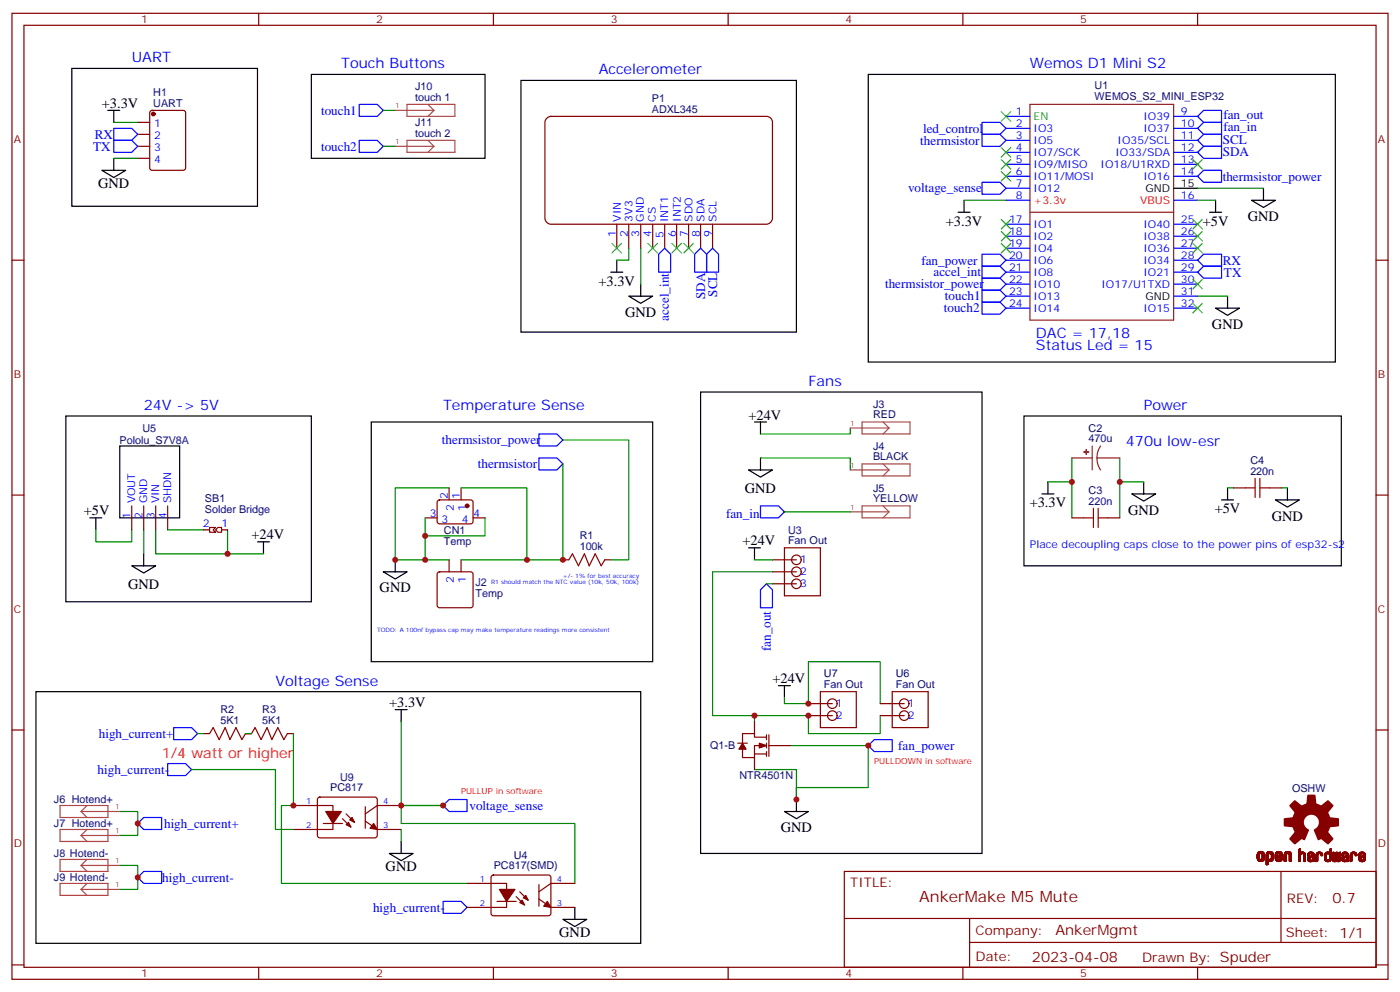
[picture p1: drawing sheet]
<svg xmlns="http://www.w3.org/2000/svg" width="412mm" height="292mm" viewBox="0 0 412 292" stroke-linecap="round" stroke-linejoin="round" font-family="sans-serif">
<defs><g id="words">
<text font-size="4.6" fill="#800" x="270.8" y="265.5">AnkerMake M5 Mute</text>
<g font-size="4.2" fill="#00f">
<text x="38.8" y="18.4">UART</text>
<text x="100.5" y="20.1">Touch Buttons</text>
<text x="176.4" y="21.9">Accelerometer</text>
<text x="303.4" y="20.1">Wemos D1 Mini S2</text>
<text x="305.2" y="99.5">DAC = 17,18</text>
<text x="305.2" y="103">Status Led = 15</text>
<text x="238.1" y="113.6">Fans</text>
<text x="42.3" y="120.7">24V -&gt; 5V</text>
<text x="130.5" y="120.7">Temperature Sense</text>
<text x="336.9" y="120.7">Power</text>
<text x="331.6" y="131.3">470u low-esr</text>
<text x="81.1" y="201.8">Voltage Sense</text>
</g>
<g font-size="4.2">
<text x="30" y="31.8">+3.3V</text>
<text x="28.9" y="55.4">GND</text>
<text x="367.6" y="65">GND</text>
<text x="278.6" y="66.5">+3.3V</text>
<text x="354.3" y="66.5">+5V</text>
<text x="176.3" y="84.1">+3.3V</text>
<text x="184.1" y="93.3">GND</text>
<text x="357" y="96.8">GND</text>
<text x="220.5" y="123.5">+24V</text>
<text x="219.4" y="145.1">GND</text>
<text x="303.3" y="149.4">+3.3V</text>
<text x="24.7" y="151.7">+5V</text>
<text x="332.3" y="151.5">GND</text>
<text x="357.8" y="151.1">+5V</text>
<text x="374.6" y="153.2">GND</text>
<text x="74.1" y="158.8">+24V</text>
<text x="218.7" y="160.5">+24V</text>
<text x="37.7" y="173.3">GND</text>
<text x="111.8" y="174.4">GND</text>
<text x="227.5" y="201.1">+24V</text>
<text x="114.7" y="208.2">+3.3V</text>
<text x="230" y="245">GND</text>
<text x="113.6" y="256.5">GND</text>
<text x="164.7" y="275.9">GND</text>
</g>
<text font-size="4.2" fill="#f00" x="47.6" y="223">1/4 watt or higher</text>
<g font-size="4.2" fill="#800">
<text x="392.5" y="265.8">0.7</text>
<text x="310.9" y="275.3">AnkerMgmt</text>
<text x="304" y="283.1">2023-04-08</text>
</g>
<g font-size="3.9" fill="#00f">
<text x="94.6" y="33.8">touch1</text>
<text x="360.4" y="35.1">fan_out</text>
<text x="27.9" y="40.8">RX</text>
<text x="271.9" y="39">led_control</text>
<text x="360.4" y="38.6">fan_in</text>
<text x="27.5" y="44.3">TX</text>
<text x="94.6" y="44.3">touch2</text>
<text x="271.1" y="42.6">thermsistor</text>
<text x="360.2" y="46">SDA</text>
<text x="360.2" y="42.5">SCL</text>
<text x="360.2" y="53.2">thermsistor_power</text>
<text x="267.5" y="56.7">voltage_sense</text>
<text x="271.4" y="77.9">fan_power</text>
<text x="360.2" y="77.9">RX</text>
<text x="275" y="81.4">accel_int</text>
<text x="360.5" y="81.4">TX</text>
<text x="207.7" y="88" transform="rotate(-90 207.7 88)">SDA</text>
<text x="211.2" y="87.4" transform="rotate(-90 211.2 87.4)">SCL</text>
<text x="260.7" y="84.9">thermsistor_power</text>
<text x="278.3" y="88.4">touch1</text>
<text x="197" y="94.4" transform="rotate(-90 197 94.4)">accel_int</text>
<text x="278" y="92">touch2</text>
<text x="130.2" y="130.8">thermsistor_power</text>
<text x="140.8" y="137.9">thermsistor</text>
<text x="213.9" y="152.4">fan_in</text>
<text x="227" y="191.7" transform="rotate(-90 227 191.7)">fan_out</text>
<text x="29.1" y="217.2">high_current+</text>
<text x="264.6" y="220.8">fan_power</text>
<text x="28.7" y="227.8">high_current-</text>
<text x="138.3" y="238.4">voltage_sense</text>
<text x="48.3" y="243.7">high_current+</text>
<text x="47.8" y="259.6">high_current-</text>
<text x="109.9" y="268.3">high_current-</text>
</g>
<g font-size="3.9" fill="#800">
<text x="250.5" y="261.1">TITLE:</text>
<text x="379.1" y="265.8">REV:</text>
<text x="287.4" y="275.3">Company:</text>
<text x="378.7" y="275.9">Sheet: 1/1</text>
<text x="287.4" y="283">Date:</text>
<text x="336.4" y="283.1">Drawn By: Spuder</text>
</g>
<g font-size="3.2" fill="#800">
<text x="41.6" y="6.9">1</text>
<text x="110.8" y="6.9">2</text>
<text x="179.9" y="6.9">3</text>
<text x="249.1" y="6.9">4</text>
<text x="318.2" y="6.9">5</text>
<text x="4.1" y="42">A</text>
<text x="405.9" y="42">A</text>
<text x="4.1" y="111.2">B</text>
<text x="405.9" y="111.2">B</text>
<text x="4.1" y="180.3">C</text>
<text x="405.9" y="180.3">C</text>
<text x="4.1" y="249.4">D</text>
<text x="405.9" y="249.4">D</text>
<text x="41.6" y="287.7">1</text>
<text x="110.8" y="287.7">2</text>
<text x="179.9" y="287.7">3</text>
<text x="249.1" y="287.7">4</text>
<text x="318.2" y="287.7">5</text>
</g>
<g font-size="3.2" fill="#000080">
<text x="45.2" y="28.2">H1</text>
<text x="122.3" y="29.7">touch 1</text>
<text x="122.3" y="26.5">J10</text>
<text x="322.4" y="29.5">WEMOS_S2_MINI_ESP32</text>
<text x="322.4" y="26.3">U1</text>
<text x="45.2" y="31.4">UART</text>
<text x="192" y="33.2">ADXL345</text>
<text x="192" y="30">P1</text>
<text x="122.3" y="40.3">touch 2</text>
<text x="122.3" y="37.1">J11</text>
<text x="257.2" y="120">J3</text>
<text x="257.2" y="123.2">RED</text>
<text x="35.2" y="130.6">Pololu_S7V8A</text>
<text x="42" y="127">U5</text>
<text x="320.7" y="130.2">470u</text>
<text x="320.7" y="127">C2</text>
<text x="257.2" y="135.5">BLACK</text>
<text x="257.2" y="132.3">J4</text>
<text x="368.3" y="136.6">C4</text>
<text x="368.3" y="139.7">220n</text>
<text x="60.4" y="147.7">SB1</text>
<text x="257.2" y="147.8">YELLOW</text>
<text x="257.2" y="144.7">J5</text>
<text x="320.7" y="148.6">220n</text>
<text x="320.7" y="145.4">C3</text>
<text x="60.4" y="150.9">Solder Bridge</text>
<text x="130.8" y="160.4">Temp</text>
<text x="130.8" y="157.2">CN1</text>
<text x="170.8" y="162">100k</text>
<text x="170.8" y="158.8">R1</text>
<text x="232.1" y="160.2">Fan Out</text>
<text x="232.1" y="157.1">U3</text>
<text x="140.1" y="172.6">J2</text>
<text x="140.1" y="175.8">Temp</text>
<text x="242.7" y="202.5">Fan Out</text>
<text x="242.7" y="199.4">U7</text>
<text x="263.9" y="202.5">Fan Out</text>
<text x="263.9" y="199.4">U6</text>
<text x="64.9" y="209.9">R2</text>
<text x="77.3" y="209.9">R3</text>
<text x="64.9" y="213.1">5K1</text>
<text x="77.3" y="213.1">5K1</text>
<text x="209.2" y="220.6">Q1-B</text>
<text x="97.3" y="233">PC817</text>
<text x="100.2" y="229.9">U9</text>
<text x="217.8" y="229.4">NTR4501N</text>
<text x="380.6" y="233.1">OSHW</text>
<text x="15.9" y="236.5">J6 Hotend+</text>
<text x="15.9" y="243.5">J7 Hotend+</text>
<text x="15.9" y="252.3">J8 Hotend-</text>
<text x="145.4" y="255.9">PC817(SMD)</text>
<text x="151.4" y="252.9">U4</text>
<text x="15.9" y="259.4">J9 Hotend-</text>
</g>
<g font-size="3.2" fill="#00f">
<text x="299.3" y="33.9">1</text>
<text x="336.8" y="35.3">IO39</text>
<text x="347.8" y="33.9">9</text>
<text x="45.4" y="37.4">1</text>
<text x="45.4" y="41">2</text>
<text x="299.3" y="41">3</text>
<text x="299.3" y="37.4">2</text>
<text x="304.4" y="38.8">IO3</text>
<text x="336.8" y="38.8">IO37</text>
<text x="347.8" y="41">11</text>
<text x="347.8" y="37.4">10</text>
<text x="45.4" y="44.5">3</text>
<text x="299.3" y="44.5">4</text>
<text x="304.4" y="42.4">IO5</text>
<text x="304.4" y="45.9">IO7/SCK</text>
<text x="328.6" y="45.9">IO33/SDA</text>
<text x="329.2" y="42.4">IO35/SCL</text>
<text x="347.8" y="44.5">12</text>
<text x="45.4" y="48">4</text>
<text x="299.3" y="51.5">6</text>
<text x="299.3" y="48">5</text>
<text x="304.4" y="53">IO11/MOSI</text>
<text x="304.4" y="49.4">IO9/MISO</text>
<text x="324.2" y="49.4">IO18/U1RXD</text>
<text x="336.8" y="53">IO16</text>
<text x="347.8" y="51.5">14</text>
<text x="347.8" y="48">13</text>
<text x="299.3" y="58.6">8</text>
<text x="299.3" y="55.1">7</text>
<text x="304.4" y="56.5">IO12</text>
<text x="347.8" y="58.6">16</text>
<text x="182.9" y="65.2" transform="rotate(-90 182.9 65.2)">VIN</text>
<text x="186.3" y="65.2" transform="rotate(-90 186.3 65.2)">3V3</text>
<text x="189.7" y="65.2" transform="rotate(-90 189.7 65.2)">GND</text>
<text x="193.2" y="65.2" transform="rotate(-90 193.2 65.2)">CS</text>
<text x="196.8" y="65.5" transform="rotate(-90 196.8 65.5)">INT1</text>
<text x="200.5" y="65.3" transform="rotate(-90 200.5 65.3)">INT2</text>
<text x="204" y="65.3" transform="rotate(-90 204 65.3)">SDO</text>
<text x="207.6" y="65.3" transform="rotate(-90 207.6 65.3)">SDA</text>
<text x="211.1" y="65.3" transform="rotate(-90 211.1 65.3)">SCL</text>
<text x="297.2" y="65.7">17</text>
<text x="347.8" y="65.7">25</text>
<text x="181.4" y="69.7" transform="rotate(-90 181.4 69.7)">1</text>
<text x="184.9" y="69.7" transform="rotate(-90 184.9 69.7)">2</text>
<text x="188.3" y="69.7" transform="rotate(-90 188.3 69.7)">3</text>
<text x="191.8" y="69.7" transform="rotate(-90 191.8 69.7)">4</text>
<text x="195.4" y="70" transform="rotate(-90 195.4 70)">5</text>
<text x="199.1" y="69.8" transform="rotate(-90 199.1 69.8)">6</text>
<text x="202.6" y="69.8" transform="rotate(-90 202.6 69.8)">7</text>
<text x="206.2" y="69.8" transform="rotate(-90 206.2 69.8)">8</text>
<text x="209.7" y="69.8" transform="rotate(-90 209.7 69.8)">9</text>
<text x="297.2" y="69.2">18</text>
<text x="304.4" y="67.1">IO1</text>
<text x="304.4" y="70.6">IO2</text>
<text x="336.8" y="67.1">IO40</text>
<text x="336.8" y="70.6">IO38</text>
<text x="347.8" y="69.2">26</text>
<text x="297.2" y="72.7">19</text>
<text x="297.2" y="76.2">20</text>
<text x="304.4" y="74.1">IO4</text>
<text x="304.4" y="77.6">IO6</text>
<text x="336.8" y="74.1">IO36</text>
<text x="336.8" y="77.6">IO34</text>
<text x="347.8" y="72.7">27</text>
<text x="347.8" y="76.2">28</text>
<text x="297.2" y="79.8">21</text>
<text x="297.2" y="83.3">22</text>
<text x="304.4" y="81.2">IO8</text>
<text x="336.8" y="81.2">IO21</text>
<text x="347.8" y="79.8">29</text>
<text x="347.8" y="83.3">30</text>
<text x="297.2" y="86.8">23</text>
<text x="304.4" y="84.7">IO10</text>
<text x="304.4" y="88.2">IO13</text>
<text x="324.4" y="84.7">IO17/U1TXD</text>
<text x="347.8" y="86.8">31</text>
<text x="297.2" y="90.3">24</text>
<text x="304.4" y="91.8">IO14</text>
<text x="336.8" y="91.8">IO15</text>
<text x="347.8" y="90.3">32</text>
<text x="39.9" y="148.2" transform="rotate(-90 39.9 148.2)">VOUT</text>
<text x="43.4" y="148.2" transform="rotate(-90 43.4 148.2)">GND</text>
<text x="46.9" y="148.2" transform="rotate(-90 46.9 148.2)">VIN</text>
<text x="50.4" y="148.2" transform="rotate(-90 50.4 148.2)">SHDN</text>
<text x="131.9" y="147" transform="rotate(-90 131.9 147)">2</text>
<text x="135.5" y="147" transform="rotate(-90 135.5 147)">1</text>
<text x="38.5" y="152.7" transform="rotate(-90 38.5 152.7)">1</text>
<text x="42" y="152.7" transform="rotate(-90 42 152.7)">2</text>
<text x="45.5" y="152.7" transform="rotate(-90 45.5 152.7)">3</text>
<text x="49" y="152.7" transform="rotate(-90 49 152.7)">4</text>
<text x="59.7" y="155.3">2</text>
<text x="65.3" y="155.3">1</text>
<text x="126.6" y="152.1">3</text>
<text x="130.1" y="153.8">3</text>
<text x="133.7" y="150.5" transform="rotate(-90 133.7 150.5)">2</text>
<text x="136" y="153.8">4</text>
<text x="137.2" y="150.5" transform="rotate(-90 137.2 150.5)">1</text>
<text x="139.5" y="152.1">4</text>
<text x="303.4" y="161.3">Place decoupling caps close to the power pins of esp32-s2</text>
<text x="235.7" y="165.8">1</text>
<text x="133.7" y="171.6" transform="rotate(-90 133.7 171.6)">2</text>
<text x="137.2" y="171.6" transform="rotate(-90 137.2 171.6)">1</text>
<text x="235.7" y="169.4">2</text>
<text x="235.7" y="172.9">3</text>
<text x="246.2" y="208.2">1</text>
<text x="267.4" y="208.2">1</text>
<text x="246.2" y="211.7">2</text>
<text x="267.4" y="211.7">2</text>
</g>
<text font-size="3.2" fill="#0c0" x="304.4" y="35.3">EN</text>
<g font-size="3.2">
<text x="337.4" y="56.5">GND</text>
<text x="347.8" y="55.1">15</text>
<text x="337.4" y="88.2">GND</text>
</g>
<g font-size="3.2" fill="#f00">
<text x="304.4" y="60">+3.3v</text>
<text x="335.8" y="60">VBUS</text>
</g>
<g font-size="2.5" fill="#f00">
<text x="257.5" y="224.8">PULLDOWN in software</text>
<text x="135.8" y="233.6">PULLUP in software</text>
</g>
<g font-size="2.5" fill="#00f">
<text x="90.2" y="236.7">1</text>
<text x="112.9" y="236.7">4</text>
<text x="90.2" y="243.8">2</text>
<text x="112.9" y="243.8">3</text>
<text x="141.3" y="259.7">1</text>
<text x="164" y="259.7">4</text>
<text x="141.3" y="266.7">2</text>
<text x="164" y="266.7">3</text>
</g>
<g font-size="2.1" fill="#a54b4b">
<text x="116.4" y="31.8">1</text>
<text x="116.4" y="42.4">1</text>
<text x="250.5" y="125.3">1</text>
<text x="250.5" y="137.6">1</text>
<text x="250.5" y="150">1</text>
<text x="33.9" y="238.2">1</text>
<text x="33.9" y="245.2">1</text>
<text x="33.9" y="254">1</text>
<text x="33.9" y="261.1">1</text>
</g>
<g font-size="1.8" fill="#00f">
<text x="144.6" y="171.8">R1 should match the NTC value (10k, 50k, 100k)</text>
<text x="165.8" y="170.1">+/- 1% for best accuracy</text>
<text x="111.1" y="185.9">TODO: A 100nf bypass cap may make temperature readings more consistent</text>
</g>
</g></defs>
<g fill="none" stroke="#870000" stroke-width=".35">
<path d="M3.5 3.9h405.4v284.4h-405.4zM7.1 7.4h398.2v277.3h-398.2zM76.2 3.9v3.5M145.3 3.9v3.5M214.5 3.9v3.5M283.6 3.9v3.5M352.8 3.9v3.5M40.6 36h3.5M40.6 39.5h3.5M44.3 32.7l.5-.2h9.2l.6 .4 .1 16.5-.5 .7h-9.4l-.6-.4-.1-16.5zM161.1 34.8l1.2-.5h63.5a1.76 1.76 0 0 1 1.7 1.7v28.2a1.89 1.89 0 0 1-1.7 1.8h-63.5a1.89 1.89 0 0 1-1.8-1.8v-28.2zM40.6 43.1h3.5"/>
<path d="M40.6 46.6h3.5M3.5 76.6h3.6M181.7 66v7.1M185.2 66v7.1M188.7 66v7.1M192.3 66v7.1M195.8 66v7.1M199.3 66v7.1M202.8 66v7.1M206.4 66v7.1M209.9 66v7.1M405.3 76.6h3.6"/>
<path d="M3.5 145.7h3.6M38.8 148.9v7.1M42.3 148.9v7.1M45.9 148.9v7.1M49.4 148.9v7.1M60 156h1.7M61.7 155.3h1.8l-.7 .7 .7 .7h-1.8zM63.5 156l.7-.7h1.1v1.4h-1.1zM65.3 156h1.7M125.2 152.4h3.6M129 147.4l.5-.3 9.4 .1 .4 .6v6l-.7 .4-9.4-.1-.4-.6v-5.7zM132.3 143.6v3.5"/>
<path d="M135.8 143.6v3.5M139.3 152.4h3.6M315.7 152.4h3.6M326.3 152.4h3.5M363.4 143.6h3.5M373.9 143.6h3.6M405.3 145.7h3.6M129 168.5l.5-.2h9.1l.5 .2 .2 .5v9.2l-.2 .5-.5 .2h-9.1l-.5-.2-.2-.5v-9.2zM132.3 164.8v3.5M135.8 164.8v3.5M165.8 164.8h1.8l1-1.8 1.8 3.5 1.8-3.5 1.4 3.5 1.7-3.5 1.8 3.5 1.1-1.7h1.7M227.5 164.8h7.1"/>
<path d="M227.5 168.3h7.1M227.5 171.8h7.1M231.1 161.3h10.6v14.1h-10.6zM3.5 214.9h3.6M60 215.9h1.7l1.1-1.7 1.8 3.5 1.7-3.5 1.4 3.5 1.8-3.5 1.8 3.5 1-1.8h1.8l1-1.7 1.8 3.5 1.8-3.5 1.4 3.5 1.7-3.5 1.8 3.5 1.1-1.8h1.7M217.3 218.8h2.8M222.2 212.4v3.5M225.8 217h-3.6v-1.1h-3.5v2.9M225.8 219.5h-3.6v3.5h-3.5v-2.5M225.8 216.3v1.4M225.8 218.8v1.4M226.5 216.3v6.3"/>
<path d="M226.5 219.5h6.3M238.1 207.1h7.1M238.1 210.6h7.1M241.7 203.6h10.5v10.6h-10.5zM259.3 207.1h7M259.3 210.6h7M262.8 203.6h10.6v10.6h-10.6zM405.3 214.9h3.6M86.4 237.1h11.7v7.1h-11.7M93.7 234.8l.5-.2 16.5 .1 .4 .6v10.9l-.7 .4h-16.5l-.4-.7v-10.6zM102 239.6l2.4 2.4M107.6 237.5v6.3"/>
<path d="M118.2 237.1h-7.1l-3.5 2.5M222.2 221.9h3.6M222.2 223v3.5M225.8 221.2v1.4M95.2 242.4h5.7M100.9 241l2.5 2.5M107.6 241.7l3.5 2.5h7.1M144.9 257.8l.4-.2h16.5l.5 .7-.1 10.8-.6 .5-16.5-.1-.5-.6v-10.6zM248.7 256.5h156.6v28.2h-156.6zM377.3 256.5v20.9M137.6 260h11.6v7.1h-11.6M146.4 265.3h5.6"/>
<path d="M152 263.9l2.5 2.5M153.1 262.5l2.5 2.5M158.7 264.6l3.6 2.5h7M158.7 260.4v6.3M169.3 260h-7l-3.6 2.5M248.7 270.4h156.5M285.6 277.4h119.6M285.6 270.4v14.1M3.5 284h3.6M76.2 284.7v3.6M145.3 284.7v3.6M214.5 284.7v3.6"/>
<path d="M283.6 284.7v3.6M352.8 284.7v3.6M405.3 284h3.6"/>
<circle cx="234.6" cy="168.3" r="1.41"/>
<circle cx="234.6" cy="164.8" r="1.41"/>
<circle cx="234.6" cy="171.8" r="1.41"/>
<circle cx="245.2" cy="210.6" r="1.41"/>
<circle cx="245.2" cy="207.1" r="1.41"/>
<circle cx="266.3" cy="207.1" r="1.41"/>
<circle cx="266.3" cy="210.6" r="1.41"/>
</g>
<g fill="none" stroke="#000" stroke-width=".35">
<path d="M21.2 20.1h54.6v40.6h-54.6zM31.7 32.5h3.6M33.5 32.5v3.5M91.7 21.9h51.2v24.7h-51.2zM153.5 23.7h81.1v74.1h-81.1zM255.8 21.9h137.5v84.7h-137.5zM30 50.1h7l-3.5 2.1zM33.5 46.6v3.5M284 58.9v3.6M345.7 55.4h7.1M358.1 58.9v3.6M368.7 58.9h7l-3.5 2.2z"/>
<path d="M372.2 55.4v3.5M181.7 76.6v3.5M282.2 62.5h3.6M356.3 62.5h3.5M179.9 80.1h3.5M185.2 87.2h7.1l-3.6 2.1zM188.7 83.6v3.6M358.1 90.7h7l-3.5 2.1zM361.6 87.2v3.5M206.4 115.4h82.9v135.8h-82.9zM19.4 122.4h72.3v54.7h-72.3zM35.3 131.3h17.6v21.1h-17.6z"/>
<path d="M109.4 124.2h82.9v70.6h-82.9zM220.5 138.3h7l-3.5 2.1zM222.2 124.2h3.6M224 124.2v3.5M224 134.8v3.5M301.6 122.4h93.5v44.1h-93.5zM26.5 152.4h3.5M28.2 152.4v3.6M75.8 159.5h3.6M77.6 159.5v3.5M306.9 145.4h3.5M308.7 141.9v3.5"/>
<path d="M333.4 145.4h7l-3.5 2.1zM336.9 141.9v3.5M359.8 147.1h3.6M361.6 143.6v3.5M375.7 147.1h7.1l-3.6 2.2zM379.2 143.6v3.5M38.8 166.5h7.1l-3.6 2.2zM42.3 163v3.5M112.9 168.3h7l-3.5 2.1zM116.4 164.8v3.5M220.5 161.3h3.5M222.2 161.3v3.5"/>
<path d="M10.6 203.6h178.1v74.1h-178.1zM116.4 208.9h3.5M118.2 208.9v3.5M229.3 201.8h3.5M231.1 201.8v3.6M231.1 238.9h7l-3.5 2.1zM234.6 235.3v3.6M114.7 251.2h7l-3.5 2.1zM118.2 247.7v3.5M165.8 270.6h7.1l-3.6 2.1zM169.3 267.1v3.5"/>
</g>
<g fill="none" stroke="#008700" stroke-width=".35">
<path d="M33.5 36h7.1M112.9 32.5h3.5M33.5 46.6h7.1M112.9 43.1h3.5M284 58.9h12.3M352.8 55.4h19.4M352.8 58.9h5.3M185.2 73.1v3.5h-3.5M188.7 73.1v10.5M352.8 87.2h8.8M165.8 129.5h19.4v35.3h-5.3M165.8 136.6v28.2h-30"/>
<path d="M224 134.8h26.5v3.5M250.5 126v1.7h-26.5M315.7 134.8v7.1h-7M329.8 134.8v7.1M28.2 156v3.5h10.6v-3.5M42.3 156v7M45.9 156v7h31.7M49.4 156h10.6M67 156v7M125.2 152.4v12.4M132.3 143.6h-15.9v21.2h15.9M135.8 143.6h19.4v21.2"/>
<path d="M142.9 152.4v5.3h-17.7M231.1 150.7h19.4M315.7 141.9v10.5M336.9 141.9h-7.1v10.5M361.6 143.6h1.8M377.5 143.6h1.7M222.2 164.8h5.3M225.8 171.8h1.7M227.5 168.3h-17.6v42.3h12.3M58.2 215.9h1.8M72.3 215.9h1.8M86.4 215.9v21.2h-3.5v22.9h54.7"/>
<path d="M118.2 212.4v24.7h12.3h-12.3v5.3h51.1v17.6M231.1 205.4v1.7h7v-12.3h21.2v12.3M232.8 219.5h23v12.3h-21.2v3.5v-8.8h-12.4M259.3 210.6v5.3h-21.2v-5.3h-15.9v1.8M35.3 238.9h5.3v7h-5.3M56.4 226.5h24.7v17.7h5.3M35.3 254.7h5.3v7.1h-5.3M118.2 244.2v3.5"/>
</g>
<g fill="none" stroke="#00f" stroke-width=".35">
<path d="M33.5 37.8h5.3l1.8 1.7-1.8 1.8h-5.3zM105.8 30.7h5.3l1.8 1.8-1.8 1.8h-5.3zM289.3 39.5h5.3l1.7 1.8-1.7 1.8h-5.3zM289.3 36h5.3l1.7 1.8-1.7 1.7h-5.3zM296.3 37.8h7.1M296.3 34.3h7.1M345.7 37.8h7.1M345.7 34.3h7.1M354.5 32.5h5.3v3.5h-5.3l-1.7-1.7zM354.5 36h5.3v3.5h-5.3l-1.7-1.7zM33.5 41.3h5.3l1.8 1.8-1.8 1.7h-5.3zM105.8 41.3h5.3l1.8 1.8-1.8 1.7h-5.3z"/>
<path d="M289.3 53.7h5.3l1.7 1.7-1.7 1.8h-5.3zM296.3 58.9h7.1M296.3 55.4h7.1M296.3 41.3h7.1M296.3 51.9h7.1M296.3 48.4h7.1M296.3 44.8h7.1M345.7 58.9h7.1M345.7 41.3h7.1M345.7 51.9h7.1M345.7 48.4h7.1M345.7 44.8h7.1"/>
<path d="M352.8 41.3l1.7-1.8h5.3v3.6h-5.3zM354.5 43.1h5.3v3.5h-5.3l-1.7-1.8zM354.5 50.1h5.3v3.6h-5.3l-1.7-1.8zM195.8 73.1l1.8 1.7v5.3h-3.6v-5.3zM206.4 73.1l1.7 1.7v5.3h-3.5v-5.3zM209.9 73.1l1.8 1.7v5.3h-3.6v-5.3zM289.3 78.4h5.3l1.7 1.7-1.7 1.8h-5.3zM289.3 74.8h5.3l1.7 1.8-1.7 1.8h-5.3zM296.3 66h7.1M296.3 69.5h7.1M296.3 73.1h7.1M296.3 76.6h7.1"/>
<path d="M345.7 66h7.1M345.7 69.5h7.1M345.7 73.1h7.1M345.7 76.6h7.1M354.5 74.8h5.3v3.6h-5.3l-1.7-1.8zM289.3 88.9h5.3l1.7 1.8-1.7 1.8h-5.3zM289.3 81.9h5.3l1.7 1.7-1.7 1.8h-5.3zM289.3 85.4h5.3l1.7 1.8-1.7 1.7h-5.3zM296.3 80.1h7.1M296.3 83.6h7.1M296.3 87.2h7.1M296.3 90.7h7.1"/>
<path d="M345.7 80.1h7.1M345.7 83.6h7.1M345.7 87.2h7.1M345.7 90.7h7.1M352.8 80.1l1.7-1.7h5.3v3.5h-5.3zM158.7 134.8h5.3l1.8 1.8-1.8 1.7h-5.3zM158.7 127.7h5.3l1.8 1.8-1.8 1.8h-5.3zM224 148.9h5.3l1.8 1.8-1.8 1.7h-5.3zM224 173.6l1.8-1.8 1.7 1.8v5.3h-3.5zM51.2 214.2h5.2l1.8 1.7-1.8 1.8h-5.2zM255.8 219.5l1.7-1.8h5.3v3.5h-5.3zM49.4 224.8h5.3l1.7 1.7-1.7 1.8h-5.3z"/>
<path d="M130.5 237.1l1.8-1.8h5.3v3.6h-5.3zM40.6 258.3l1.7-1.8h5.3v3.5h-5.3zM40.6 242.4l1.7-1.8h5.3v3.6h-5.3zM130.5 265.3h5.3l1.8 1.8-1.8 1.8h-5.3z"/>
</g>
<g fill="#870000" stroke="#870000" stroke-width=".35">
<path d="M110.1 242.4l1 1.8-2.1-.4z"/>
<path d="M102 242.7l.7-.7 .7 1.5z"/>
<path d="M103.7 240.6l.7 1.4-1.4-.7z"/>
<path d="M96 238.9h4.5l-2.4 3.5z"/>
<path d="M223.7 218.8l2.1 .7-2.1 .7z"/>
<path d="M218.7 218.8l1.1 1.7h-2.1z"/>
<path d="M161.2 265.3l1.1 1.8-2.1-.4z"/>
<path d="M153.1 265.7l.7-.7 .7 1.4z"/>
<path d="M154.2 264.3l.7-.7 .7 1.4z"/>
<path d="M147.1 261.8h4.6l-2.5 3.5z"/>
<circle cx="45.2" cy="33.5" r=".53"/>
<circle cx="137.6" cy="148.9" r=".53"/>
</g>
<g fill="#870000" stroke="#870000" stroke-width=".29">
<path d="M373.1 254.5h.1z"/>
<path d="M373.1 254.5h.2z"/>
<path d="M373 254.5h.3z"/>
<path d="M373 254.4l.4 .1z"/>
<path d="M373 254.4h.5z"/>
<path d="M373 254.3l.5 .1z"/>
<path d="M373 254.3h.6z"/>
<path d="M373 254.2l.6 .1z"/>
<path d="M373 254.2h.6z"/>
<path d="M373 254.1l.6 .1z"/>
<path d="M373 254.1h.6z"/>
<path d="M373 254l.6 .1z"/>
<path d="M373 254h.6z"/>
<path d="M373 253.9l.6 .1z"/>
<path d="M373 253.9h.6z"/>
<path d="M373 253.8l.6 .1z"/>
<path d="M373 253.8h.6z"/>
<path d="M373 253.7l.6 .1z"/>
<path d="M373 253.7h.6z"/>
<path d="M373 253.6l.6 .1z"/>
<path d="M373 253.6h.6z"/>
<path d="M385.8 253.6h.5z"/>
<path d="M390.9 253.6h.5z"/>
<path d="M393 253.6h.4z"/>
<path d="M393.9 253.6h.5z"/>
<path d="M395.8 253.6h.6z"/>
<path d="M401 253.6h.5z"/>
<path d="M371.3 253.6h.2z"/>
<path d="M373.9 253.6h.3z"/>
<path d="M376.5 253.6h.3z"/>
<path d="M385.7 253.6h.7z"/>
<path d="M390.8 253.6h.7z"/>
<path d="M392.9 253.6h.6z"/>
<path d="M393.9 253.6h.6z"/>
<path d="M400.9 253.6h.7z"/>
<path d="M371.2 253.6h.4z"/>
<path d="M376.5 253.6h.4z"/>
<path d="M395.8 253.6h.7z"/>
<path d="M396.8 253.6h.1z"/>
<path d="M397.8 253.6h.1z"/>
<path d="M371.2 253.5l.4 .1z"/>
<path d="M373 253.5l.6 .1z"/>
<path d="M373.8 253.5l.5 .1z"/>
<path d="M376.5 253.5l.4 .1z"/>
<path d="M382.7 253.5l.1 .1z"/>
<path d="M384.2 253.5l.1 .1z"/>
<path d="M385.7 253.5l.7 .1z"/>
<path d="M386.7 253.5l.2 .1z"/>
<path d="M387.7 253.5l.2 .1z"/>
<path d="M390.8 253.5l.8 .1z"/>
<path d="M392.9 253.5l.6 .1z"/>
<path d="M393.9 253.5l.6 .1z"/>
<path d="M395.7 253.5l.8 .1z"/>
<path d="M396.8 253.5l.1 .1z"/>
<path d="M397.8 253.5l.2 .1z"/>
<path d="M400.9 253.5l.7 .1z"/>
<path d="M371.1 253.5h.6z"/>
<path d="M373 253.5h.6z"/>
<path d="M373.7 253.5h.6z"/>
<path d="M376.4 253.5h.6z"/>
<path d="M382.7 253.5h.2z"/>
<path d="M384.2 253.5h.2z"/>
<path d="M385.6 253.5h.8z"/>
<path d="M386.7 253.5h.2z"/>
<path d="M387.7 253.5h.2z"/>
<path d="M390.8 253.5h.8z"/>
<path d="M392.8 253.5h.8z"/>
<path d="M393.8 253.5h.7z"/>
<path d="M395.7 253.5h.8z"/>
<path d="M396.8 253.5h.2z"/>
<path d="M397.8 253.5h.2z"/>
<path d="M400.8 253.5h.8z"/>
<path d="M371 253.5h.7z"/>
<path d="M373.7 253.5h.7z"/>
<path d="M376.4 253.5h.7z"/>
<path d="M378.4 253.5h.2z"/>
<path d="M379.9 253.5h.2z"/>
<path d="M387.7 253.5h.3z"/>
<path d="M390.7 253.5h.9z"/>
<path d="M393.8 253.5h.8z"/>
<path d="M400.8 253.5h.9z"/>
<path d="M371 253.5h.8z"/>
<path d="M373 253.5h1.5z"/>
<path d="M376.3 253.5h.8z"/>
<path d="M379.8 253.5h.3z"/>
<path d="M382.7 253.5h.3z"/>
<path d="M384.2 253.5h.3z"/>
<path d="M386.7 253.5h.3z"/>
<path d="M390.7 253.5h1z"/>
<path d="M393.7 253.5h.9z"/>
<path d="M395.6 253.5h.9z"/>
<path d="M396.8 253.5h.3z"/>
<path d="M397.8 253.5h.3z"/>
<path d="M400.7 253.5h1z"/>
<path d="M370.9 253.5h1z"/>
<path d="M376.2 253.5h1z"/>
<path d="M378.3 253.5h.4z"/>
<path d="M379.8 253.5h.4z"/>
<path d="M385.5 253.5h.9z"/>
<path d="M386.7 253.5h.4z"/>
<path d="M390.6 253.5h1.1z"/>
<path d="M392.8 253.5h1.8z"/>
<path d="M400.7 253.5h1.1z"/>
<path d="M373 253.5h1.6z"/>
<path d="M387.7 253.5h.4z"/>
<path d="M392.7 253.5h1.9z"/>
<path d="M370.9 253.4l1 .1z"/>
<path d="M373 253.4l1.6 .1z"/>
<path d="M376.2 253.4l1 .1z"/>
<path d="M378.3 253.4l.5 .1z"/>
<path d="M379.8 253.4l.4 .1z"/>
<path d="M382.7 253.4l.4 .1z"/>
<path d="M384.2 253.4l.3 .1z"/>
<path d="M385.5 253.4l.9 .1z"/>
<path d="M386.7 253.4l.4 .1z"/>
<path d="M387.7 253.4l.4 .1z"/>
<path d="M390.6 253.4l1.1 .1z"/>
<path d="M392.7 253.4l1.9 .1z"/>
<path d="M395.6 253.4l.9 .1z"/>
<path d="M396.8 253.4l.3 .1z"/>
<path d="M397.8 253.4l.4 .1z"/>
<path d="M400.7 253.4l1.1 .1z"/>
<path d="M370.8 253.4h1.1z"/>
<path d="M373 253.4h1.6z"/>
<path d="M376.2 253.4h1z"/>
<path d="M378.3 253.4h.5z"/>
<path d="M379.8 253.4h.5z"/>
<path d="M382.7 253.4h.4z"/>
<path d="M384.2 253.4h.3z"/>
<path d="M385.5 253.4h.9z"/>
<path d="M386.7 253.4h.4z"/>
<path d="M387.7 253.4h.4z"/>
<path d="M390.6 253.4h1.2z"/>
<path d="M392.7 253.4h2z"/>
<path d="M395.5 253.4h1z"/>
<path d="M396.8 253.4h.3z"/>
<path d="M397.8 253.4h.4z"/>
<path d="M400.6 253.4h1.2z"/>
<path d="M370.8 253.4h1.2z"/>
<path d="M376.1 253.4h1.2z"/>
<path d="M385.4 253.4h1z"/>
<path d="M390.5 253.4h1.3z"/>
<path d="M400.6 253.4h1.3z"/>
<path d="M373 253.4h1.7z"/>
<path d="M378.3 253.4h.6z"/>
<path d="M379.8 253.4h.6z"/>
<path d="M370.7 253.4h1.4z"/>
<path d="M370.7 253.3l1.4 .1z"/>
<path d="M373 253.3l1.7 .1z"/>
<path d="M376 253.3l1.4 .1z"/>
<path d="M378.3 253.3l.6 .1z"/>
<path d="M379.8 253.3l.6 .1z"/>
<path d="M382.7 253.3l.4 .1z"/>
<path d="M384.2 253.3l.4 .1z"/>
<path d="M385.3 253.3l1.1 .1z"/>
<path d="M386.7 253.3l.4 .1z"/>
<path d="M387.7 253.3l.4 .1z"/>
<path d="M390.5 253.3l1.4 .1z"/>
<path d="M392.6 253.3l2.1 .1z"/>
<path d="M395.4 253.3l1.1 .1z"/>
<path d="M396.8 253.3l.3 .1z"/>
<path d="M397.8 253.3l.4 .1z"/>
<path d="M400.5 253.3l1.4 .1z"/>
<path d="M370.7 253.3h1.4z"/>
<path d="M373 253.3h1.7z"/>
<path d="M376 253.3h1.4z"/>
<path d="M378.3 253.3h.6z"/>
<path d="M379.8 253.3h.6z"/>
<path d="M382.7 253.3h.4z"/>
<path d="M384.2 253.3h.4z"/>
<path d="M385.3 253.3h1.1z"/>
<path d="M386.7 253.3h.4z"/>
<path d="M387.7 253.3h.4z"/>
<path d="M390.5 253.3h1.4z"/>
<path d="M392.6 253.3h2.1z"/>
<path d="M395.4 253.3h1.1z"/>
<path d="M396.8 253.3h.3z"/>
<path d="M397.8 253.3h.4z"/>
<path d="M400.5 253.3h1.4z"/>
<path d="M390.4 253.3h1.5z"/>
<path d="M392.6 253.3h2.2z"/>
<path d="M373 253.3h1.8z"/>
<path d="M395.4 253.3h1z"/>
<path d="M400.5 253.3h1.5z"/>
<path d="M370.6 253.2l1.6 .1z"/>
<path d="M373 253.2l1.8 .1z"/>
<path d="M375.9 253.2l1.5 .1z"/>
<path d="M378.3 253.2l.6 .1z"/>
<path d="M379.8 253.2l.6 .1z"/>
<path d="M382.7 253.2l.4 .1z"/>
<path d="M384.2 253.2l.4 .1z"/>
<path d="M385.3 253.2l1.1 .1z"/>
<path d="M386.7 253.2l.4 .1z"/>
<path d="M387.7 253.2l.4 .1z"/>
<path d="M390.4 253.2l1.5 .1z"/>
<path d="M392.6 253.2l2.2 .1z"/>
<path d="M395.4 253.2l1 .1z"/>
<path d="M396.8 253.2l.3 .1z"/>
<path d="M397.8 253.2l.4 .1z"/>
<path d="M400.5 253.2l1.5 .1z"/>
<path d="M370.6 253.2h1.6z"/>
<path d="M373 253.2h1.8z"/>
<path d="M375.9 253.2h1.6z"/>
<path d="M378.3 253.2h.6z"/>
<path d="M379.8 253.2h.6z"/>
<path d="M382.7 253.2h.4z"/>
<path d="M384.2 253.2h.4z"/>
<path d="M385.3 253.2h1.1z"/>
<path d="M386.7 253.2h.4z"/>
<path d="M387.7 253.2h.4z"/>
<path d="M390.4 253.2h1.5z"/>
<path d="M392.6 253.2h2.2z"/>
<path d="M395.4 253.2h1z"/>
<path d="M396.8 253.2h.3z"/>
<path d="M397.8 253.2h.4z"/>
<path d="M400.5 253.2h1.5z"/>
<path d="M373 253.2h1.9z"/>
<path d="M385.3 253.2h.6z"/>
<path d="M386 253.2h.4z"/>
<path d="M390.4 253.2h.7z"/>
<path d="M391.2 253.2h.8z"/>
<path d="M395.3 253.2h1.1z"/>
<path d="M400.4 253.2h.8z"/>
<path d="M401.3 253.2h.7z"/>
<path d="M385.2 253.2h.7z"/>
<path d="M386.1 253.2h.2z"/>
<path d="M390.4 253.2h.6z"/>
<path d="M391.3 253.2h.7z"/>
<path d="M392.6 253.2h.5z"/>
<path d="M393.2 253.2h.9z"/>
<path d="M394.2 253.2h.6z"/>
<path d="M395.3 253.2h.7z"/>
<path d="M396.2 253.2h.2z"/>
<path d="M400.4 253.2h.7z"/>
<path d="M401.4 253.2h.6z"/>
<path d="M385.2 253.2h.6z"/>
<path d="M391.4 253.2h.6z"/>
<path d="M392.5 253.2h.6z"/>
<path d="M393.3 253.2h.7z"/>
<path d="M394.3 253.2h.5z"/>
<path d="M395.3 253.2h.6z"/>
<path d="M400.4 253.2h.6z"/>
<path d="M401.5 253.2h.5z"/>
<path d="M390.3 253.2h.6z"/>
<path d="M392.5 253.2h.5z"/>
<path d="M393.4 253.2h.6z"/>
<path d="M395.3 253.2h.5z"/>
<path d="M370.6 253.1l1.6 .1z"/>
<path d="M373 253.1l1.9 .1z"/>
<path d="M375.9 253.1l1.6 .1z"/>
<path d="M378.3 253.1l.6 .1z"/>
<path d="M379.8 253.1l.6 .1z"/>
<path d="M382.7 253.1l.4 .1z"/>
<path d="M384.2 253.1l.4 .1z"/>
<path d="M385.2 253.1l.5 .1z"/>
<path d="M386.7 253.1l.4 .1z"/>
<path d="M387.7 253.1l.4 .1z"/>
<path d="M390.3 253.1l.6 .1z"/>
<path d="M391.5 253.1l.5 .1z"/>
<path d="M392.5 253.1l.5 .1z"/>
<path d="M393.4 253.1l.6 .1z"/>
<path d="M394.4 253.1l.4 .1z"/>
<path d="M395.3 253.1l.5 .1z"/>
<path d="M396.8 253.1l.3 .1z"/>
<path d="M397.8 253.1l.4 .1z"/>
<path d="M400.4 253.1l.6 .1z"/>
<path d="M401.5 253.1l.6 .1z"/>
<path d="M370.5 253.1h1.8z"/>
<path d="M373 253.1h1.9z"/>
<path d="M375.8 253.1h1.8z"/>
<path d="M378.3 253.1h.6z"/>
<path d="M379.8 253.1h.6z"/>
<path d="M382.7 253.1h.4z"/>
<path d="M384.2 253.1h.4z"/>
<path d="M385.2 253.1h.5z"/>
<path d="M386.7 253.1h.4z"/>
<path d="M387.7 253.1h.4z"/>
<path d="M390.3 253.1h.6z"/>
<path d="M391.5 253.1h.5z"/>
<path d="M392.5 253.1h.5z"/>
<path d="M393.4 253.1h.6z"/>
<path d="M394.4 253.1h.5z"/>
<path d="M395.3 253.1h.5z"/>
<path d="M396.8 253.1h.3z"/>
<path d="M397.8 253.1h.4z"/>
<path d="M400.4 253.1h.5z"/>
<path d="M401.6 253.1h.5z"/>
<path d="M390.3 253.1h.5z"/>
<path d="M393.4 253.1h.5z"/>
<path d="M373 253.1h2z"/>
<path d="M391.6 253.1h.4z"/>
<path d="M395.3 253.1h.4z"/>
<path d="M370.5 253l.8 .1z"/>
<path d="M371.5 253l.8 .1z"/>
<path d="M373 253l1 .1z"/>
<path d="M374.1 253l.9 .1z"/>
<path d="M375.8 253l.8 .1z"/>
<path d="M376.8 253l.8 .1z"/>
<path d="M378.3 253l.6 .1z"/>
<path d="M379.8 253l.6 .1z"/>
<path d="M382.7 253l.4 .1z"/>
<path d="M384.2 253l.4 .1z"/>
<path d="M385.2 253l.5 .1z"/>
<path d="M386.7 253l.4 .1z"/>
<path d="M387.7 253l.4 .1z"/>
<path d="M390.3 253l.5 .1z"/>
<path d="M391.6 253l.4 .1z"/>
<path d="M392.5 253l.5 .1z"/>
<path d="M393.4 253l.5 .1z"/>
<path d="M394.4 253l.5 .1z"/>
<path d="M395.3 253l.4 .1z"/>
<path d="M396.8 253l.3 .1z"/>
<path d="M397.8 253l.4 .1z"/>
<path d="M400.4 253l.4 .1z"/>
<path d="M401.7 253l.4 .1z"/>
<path d="M370.5 253h.8z"/>
<path d="M371.6 253h.7z"/>
<path d="M373 253h.9z"/>
<path d="M374.2 253h.8z"/>
<path d="M375.8 253h.7z"/>
<path d="M376.9 253h.7z"/>
<path d="M378.3 253h.6z"/>
<path d="M379.8 253h.6z"/>
<path d="M382.7 253h.4z"/>
<path d="M384.2 253h.4z"/>
<path d="M385.2 253h.4z"/>
<path d="M386.7 253h.4z"/>
<path d="M387.7 253h.4z"/>
<path d="M390.3 253h.4z"/>
<path d="M391.6 253h.5z"/>
<path d="M392.5 253h.5z"/>
<path d="M393.5 253h.4z"/>
<path d="M394.4 253h.5z"/>
<path d="M395.3 253h.4z"/>
<path d="M396.8 253h.3z"/>
<path d="M397.8 253h.4z"/>
<path d="M400.4 253h.4z"/>
<path d="M401.7 253h.4z"/>
<path d="M370.5 253h.7z"/>
<path d="M395.2 253h.5z"/>
<path d="M400.3 253h.5z"/>
<path d="M370.4 253h.8z"/>
<path d="M373 253h.8z"/>
<path d="M374.3 253h.7z"/>
<path d="M392.5 253h.4z"/>
<path d="M370.4 252.9l.7 .1z"/>
<path d="M371.6 252.9l.7 .1z"/>
<path d="M373 252.9l.8 .1z"/>
<path d="M374.3 252.9l.7 .1z"/>
<path d="M375.7 252.9l.7 .1z"/>
<path d="M377 252.9l.6 .1z"/>
<path d="M378.3 252.9l.6 .1z"/>
<path d="M379.8 252.9l.6 .1z"/>
<path d="M382.7 252.9l.4 .1z"/>
<path d="M384.2 252.9l.4 .1z"/>
<path d="M385.2 252.9l.4 .1z"/>
<path d="M386.7 252.9l.4 .1z"/>
<path d="M387.7 252.9l.4 .1z"/>
<path d="M390.3 252.9l.4 .1z"/>
<path d="M391.6 252.9l.5 .1z"/>
<path d="M392.5 252.9l.4 .1z"/>
<path d="M393.5 252.9l.4 .1z"/>
<path d="M394.4 252.9l.5 .1z"/>
<path d="M395.2 252.9l.5 .1z"/>
<path d="M396.8 252.9l.3 .1z"/>
<path d="M397.8 252.9l.4 .1z"/>
<path d="M400.3 252.9l.5 .1z"/>
<path d="M401.7 252.9l.4 .1z"/>
<path d="M370.4 252.9h.7z"/>
<path d="M371.7 252.9h.6z"/>
<path d="M373 252.9h.8z"/>
<path d="M374.4 252.9h.6z"/>
<path d="M375.7 252.9h.7z"/>
<path d="M377 252.9h.7z"/>
<path d="M378.3 252.9h.6z"/>
<path d="M379.8 252.9h.6z"/>
<path d="M382.7 252.9h.4z"/>
<path d="M384.2 252.9h.4z"/>
<path d="M385.2 252.9h.4z"/>
<path d="M386.7 252.9h.4z"/>
<path d="M387.7 252.9h.4z"/>
<path d="M390.3 252.9h.4z"/>
<path d="M391.7 252.9h.4z"/>
<path d="M392.5 252.9h.4z"/>
<path d="M393.5 252.9h.4z"/>
<path d="M394.5 252.9h.4z"/>
<path d="M395.2 252.9h.5z"/>
<path d="M396.8 252.9h.3z"/>
<path d="M397.8 252.9h.4z"/>
<path d="M400.3 252.9h.5z"/>
<path d="M401.7 252.9h.4z"/>
<path d="M371.7 252.9h.7z"/>
<path d="M373 252.9h.7z"/>
<path d="M400.3 252.9h.4z"/>
<path d="M401.7 252.9h.5z"/>
<path d="M390.2 252.9h.5z"/>
<path d="M377.1 252.9h.6z"/>
<path d="M401.8 252.9h.4z"/>
<path d="M370.4 252.9h.6z"/>
<path d="M371.8 252.9h.6z"/>
<path d="M375.7 252.9h.6z"/>
<path d="M390.2 252.9h.4z"/>
<path d="M370.4 252.8l.6 .1z"/>
<path d="M371.8 252.8l.6 .1z"/>
<path d="M373 252.8l.7 .1z"/>
<path d="M374.4 252.8l.6 .1z"/>
<path d="M375.7 252.8l.6 .1z"/>
<path d="M377.1 252.8l.6 .1z"/>
<path d="M378.3 252.8l.6 .1z"/>
<path d="M379.8 252.8l.6 .1z"/>
<path d="M382.7 252.8l.4 .1z"/>
<path d="M384.2 252.8l.4 .1z"/>
<path d="M385.2 252.8l.4 .1z"/>
<path d="M386.7 252.8l.4 .1z"/>
<path d="M387.7 252.8l.4 .1z"/>
<path d="M390.2 252.8l.4 .1z"/>
<path d="M391.7 252.8l.4 .1z"/>
<path d="M392.5 252.8l.4 .1z"/>
<path d="M393.5 252.8l.4 .1z"/>
<path d="M394.5 252.8l.4 .1z"/>
<path d="M395.2 252.8l.5 .1z"/>
<path d="M396.8 252.8l.3 .1z"/>
<path d="M397.8 252.8l.4 .1z"/>
<path d="M400.3 252.8l.4 .1z"/>
<path d="M401.8 252.8l.4 .1z"/>
<path d="M370.4 252.8h.6z"/>
<path d="M371.8 252.8h.6z"/>
<path d="M373 252.8h.7z"/>
<path d="M374.4 252.8h.6z"/>
<path d="M375.7 252.8h.6z"/>
<path d="M377.1 252.8h.6z"/>
<path d="M378.3 252.8h.6z"/>
<path d="M379.8 252.8h.6z"/>
<path d="M382.7 252.8h.4z"/>
<path d="M384.2 252.8h.4z"/>
<path d="M385.2 252.8h.4z"/>
<path d="M386.7 252.8h.4z"/>
<path d="M387.7 252.8h.4z"/>
<path d="M390.2 252.8h.4z"/>
<path d="M391.7 252.8h.4z"/>
<path d="M392.5 252.8h.4z"/>
<path d="M393.5 252.8h.4z"/>
<path d="M394.5 252.8h.4z"/>
<path d="M395.2 252.8h.5z"/>
<path d="M396.8 252.8h.3z"/>
<path d="M397.8 252.8h.4z"/>
<path d="M400.3 252.8h.4z"/>
<path d="M401.8 252.8h.4z"/>
<path d="M373 252.8h.6z"/>
<path d="M374.5 252.8h.5z"/>
<path d="M374.5 252.8h.6z"/>
<path d="M370.4 252.7l.6 .1z"/>
<path d="M371.8 252.7l.6 .1z"/>
<path d="M373 252.7l.6 .1z"/>
<path d="M374.5 252.7l.6 .1z"/>
<path d="M375.7 252.7l.6 .1z"/>
<path d="M377.1 252.7l.6 .1z"/>
<path d="M378.3 252.7l.6 .1z"/>
<path d="M379.8 252.7l.6 .1z"/>
<path d="M382.7 252.7l.4 .1z"/>
<path d="M384.2 252.7l.4 .1z"/>
<path d="M385.2 252.7l.4 .1z"/>
<path d="M386.7 252.7l.4 .1z"/>
<path d="M387.7 252.7l.4 .1z"/>
<path d="M390.2 252.7l.4 .1z"/>
<path d="M391.7 252.7l.4 .1z"/>
<path d="M392.5 252.7l.4 .1z"/>
<path d="M393.5 252.7l.4 .1z"/>
<path d="M394.5 252.7l.4 .1z"/>
<path d="M395.2 252.7l.5 .1z"/>
<path d="M396.8 252.7l.3 .1z"/>
<path d="M397.8 252.7l.4 .1z"/>
<path d="M400.3 252.7l.4 .1z"/>
<path d="M401.8 252.7l.4 .1z"/>
<path d="M370.4 252.7h.6z"/>
<path d="M371.8 252.7h.6z"/>
<path d="M373 252.7h.6z"/>
<path d="M374.5 252.7h.6z"/>
<path d="M375.7 252.7h.6z"/>
<path d="M377.1 252.7h.6z"/>
<path d="M378.3 252.7h.6z"/>
<path d="M379.8 252.7h.6z"/>
<path d="M382.7 252.7h.4z"/>
<path d="M384.2 252.7h.4z"/>
<path d="M385.2 252.7h.4z"/>
<path d="M386.7 252.7h.4z"/>
<path d="M387.7 252.7h.4z"/>
<path d="M390.2 252.7h.4z"/>
<path d="M391.7 252.7h.4z"/>
<path d="M392.5 252.7h.4z"/>
<path d="M393.5 252.7h.4z"/>
<path d="M394.5 252.7h.4z"/>
<path d="M395.2 252.7h.5z"/>
<path d="M396.8 252.7h.3z"/>
<path d="M397.8 252.7h.4z"/>
<path d="M400.3 252.7h.4z"/>
<path d="M401.8 252.7h.4z"/>
<path d="M385.2 252.7h.5z"/>
<path d="M395.3 252.7h.4z"/>
<path d="M370.4 252.7h.5z"/>
<path d="M371.9 252.7h.5z"/>
<path d="M375.7 252.7h.5z"/>
<path d="M377.2 252.7h.5z"/>
<path d="M395.3 252.7h.5z"/>
<path d="M370.4 252.6l.5 .1z"/>
<path d="M371.9 252.6l.5 .1z"/>
<path d="M373 252.6l.6 .1z"/>
<path d="M374.5 252.6l.6 .1z"/>
<path d="M375.7 252.6l.5 .1z"/>
<path d="M377.2 252.6l.5 .1z"/>
<path d="M378.3 252.6l.6 .1z"/>
<path d="M379.8 252.6l.6 .1z"/>
<path d="M382.7 252.6l.4 .1z"/>
<path d="M384.2 252.6l.4 .1z"/>
<path d="M385.2 252.6l.5 .1z"/>
<path d="M386.7 252.6l.4 .1z"/>
<path d="M387.7 252.6l.4 .1z"/>
<path d="M390.2 252.6l.4 .1z"/>
<path d="M391.7 252.6l.4 .1z"/>
<path d="M392.5 252.6l.4 .1z"/>
<path d="M393.5 252.6l.4 .1z"/>
<path d="M394.5 252.6l.4 .1z"/>
<path d="M395.3 252.6l.5 .1z"/>
<path d="M396.8 252.6l.3 .1z"/>
<path d="M397.8 252.6l.4 .1z"/>
<path d="M400.3 252.6l.5 .1z"/>
<path d="M401.8 252.6l.4 .1z"/>
<path d="M370.4 252.6h.5z"/>
<path d="M371.9 252.6h.5z"/>
<path d="M373 252.6h.6z"/>
<path d="M374.5 252.6h.6z"/>
<path d="M375.7 252.6h.5z"/>
<path d="M377.2 252.6h.5z"/>
<path d="M378.3 252.6h.6z"/>
<path d="M379.8 252.6h.6z"/>
<path d="M382.7 252.6h.4z"/>
<path d="M384.2 252.6h.4z"/>
<path d="M385.2 252.6h.5z"/>
<path d="M386.7 252.6h.4z"/>
<path d="M387.7 252.6h.4z"/>
<path d="M390.2 252.6h.4z"/>
<path d="M391.7 252.6h.4z"/>
<path d="M392.5 252.6h.4z"/>
<path d="M393.5 252.6h.4z"/>
<path d="M394.5 252.6h.4z"/>
<path d="M395.3 252.6h.5z"/>
<path d="M396.8 252.6h.3z"/>
<path d="M397.8 252.6h.4z"/>
<path d="M400.3 252.6h.5z"/>
<path d="M401.8 252.6h.4z"/>
<path d="M375.7 252.6h.6z"/>
<path d="M385.2 252.6h.6z"/>
<path d="M401.9 252.6h.3z"/>
<path d="M395.3 252.6h.6z"/>
<path d="M400.3 252.6h.6z"/>
<path d="M385.2 252.6h.7z"/>
<path d="M402 252.6h.2z"/>
<path d="M370.4 252.5l.5 .1z"/>
<path d="M371.9 252.5l.5 .1z"/>
<path d="M373 252.5l.6 .1z"/>
<path d="M374.5 252.5l.6 .1z"/>
<path d="M375.7 252.5l.7 .1z"/>
<path d="M377.2 252.5l.5 .1z"/>
<path d="M378.3 252.5l.6 .1z"/>
<path d="M379.8 252.5l.6 .1z"/>
<path d="M382.7 252.5l.4 .1z"/>
<path d="M384.2 252.5l.4 .1z"/>
<path d="M385.2 252.5l.7 .1z"/>
<path d="M386.7 252.5l.4 .1z"/>
<path d="M387.7 252.5l.4 .1z"/>
<path d="M390.2 252.5l.4 .1z"/>
<path d="M391.7 252.5l.4 .1z"/>
<path d="M392.5 252.5l.4 .1z"/>
<path d="M393.5 252.5l.4 .1z"/>
<path d="M394.5 252.5l.4 .1z"/>
<path d="M395.3 252.5l.7 .1z"/>
<path d="M396.8 252.5l.3 .1z"/>
<path d="M397.8 252.5l.4 .1z"/>
<path d="M400.3 252.5l.7 .1z"/>
<path d="M402 252.5l.2 .1z"/>
<path d="M370.4 252.5h.5z"/>
<path d="M371.9 252.5h.5z"/>
<path d="M373 252.5h.6z"/>
<path d="M374.5 252.5h.6z"/>
<path d="M375.7 252.5h.7z"/>
<path d="M377.2 252.5h.5z"/>
<path d="M378.3 252.5h.6z"/>
<path d="M379.8 252.5h.6z"/>
<path d="M382.7 252.5h.4z"/>
<path d="M384.2 252.5h.4z"/>
<path d="M385.2 252.5h.7z"/>
<path d="M386.7 252.5h.4z"/>
<path d="M387.7 252.5h.4z"/>
<path d="M390.2 252.5h.4z"/>
<path d="M391.7 252.5h.4z"/>
<path d="M392.5 252.5h.4z"/>
<path d="M393.5 252.5h.4z"/>
<path d="M394.5 252.5h.4z"/>
<path d="M395.3 252.5h.7z"/>
<path d="M396.8 252.5h.3z"/>
<path d="M397.8 252.5h.4z"/>
<path d="M400.3 252.5h.7z"/>
<path d="M385.3 252.5h.7z"/>
<path d="M395.4 252.5h.6z"/>
<path d="M395.4 252.5h.7z"/>
<path d="M400.3 252.5h.8z"/>
<path d="M375.7 252.5h.8z"/>
<path d="M377.3 252.5h.4z"/>
<path d="M385.3 252.5h.8z"/>
<path d="M370.4 252.4l.5 .1z"/>
<path d="M371.9 252.4l.5 .1z"/>
<path d="M373 252.4l.6 .1z"/>
<path d="M374.5 252.4l.6 .1z"/>
<path d="M375.7 252.4l.9 .1z"/>
<path d="M377.3 252.4l.4 .1z"/>
<path d="M378.3 252.4l.6 .1z"/>
<path d="M379.8 252.4l.6 .1z"/>
<path d="M382.7 252.4l.4 .1z"/>
<path d="M384.2 252.4l.4 .1z"/>
<path d="M385.3 252.4l.9 .1z"/>
<path d="M386.7 252.4l.4 .1z"/>
<path d="M387.7 252.4l.4 .1z"/>
<path d="M390.2 252.4l.4 .1z"/>
<path d="M391.7 252.4l.4 .1z"/>
<path d="M392.5 252.4l.4 .1z"/>
<path d="M393.5 252.4l.4 .1z"/>
<path d="M394.5 252.4l.4 .1z"/>
<path d="M395.4 252.4l.8 .1z"/>
<path d="M396.8 252.4l.3 .1z"/>
<path d="M397.8 252.4l.4 .1z"/>
<path d="M400.3 252.4l.9 .1z"/>
<path d="M370.4 252.4h.5z"/>
<path d="M371.9 252.4h.5z"/>
<path d="M373 252.4h.6z"/>
<path d="M374.5 252.4h.6z"/>
<path d="M375.7 252.4h.9z"/>
<path d="M377.3 252.4h.4z"/>
<path d="M378.3 252.4h.6z"/>
<path d="M379.8 252.4h.6z"/>
<path d="M382.7 252.4h.4z"/>
<path d="M384.2 252.4h.4z"/>
<path d="M385.3 252.4h.9z"/>
<path d="M386.7 252.4h.4z"/>
<path d="M387.7 252.4h.4z"/>
<path d="M390.2 252.4h.4z"/>
<path d="M391.7 252.4h.4z"/>
<path d="M392.5 252.4h.4z"/>
<path d="M393.5 252.4h.4z"/>
<path d="M394.5 252.4h.4z"/>
<path d="M395.4 252.4h.9z"/>
<path d="M396.8 252.4h.3z"/>
<path d="M397.8 252.4h.4z"/>
<path d="M400.3 252.4h.9z"/>
<path d="M375.7 252.4h1z"/>
<path d="M400.3 252.4h1z"/>
<path d="M377.4 252.4h.3z"/>
<path d="M385.4 252.4h.9z"/>
<path d="M395.5 252.4h.9z"/>
<path d="M370.4 252.3l.5 .1z"/>
<path d="M371.9 252.3l.5 .1z"/>
<path d="M373 252.3l.6 .1z"/>
<path d="M374.5 252.3l.6 .1z"/>
<path d="M375.7 252.3l1 .1z"/>
<path d="M377.5 252.3l.2 .1z"/>
<path d="M378.3 252.3l.6 .1z"/>
<path d="M379.8 252.3l.6 .1z"/>
<path d="M382.7 252.3l.4 .1z"/>
<path d="M384.2 252.3l.4 .1z"/>
<path d="M385.4 252.3l.9 .1z"/>
<path d="M386.7 252.3l.4 .1z"/>
<path d="M387.7 252.3l.4 .1z"/>
<path d="M390.2 252.3l.4 .1z"/>
<path d="M391.7 252.3l.4 .1z"/>
<path d="M392.5 252.3l.4 .1z"/>
<path d="M393.5 252.3l.4 .1z"/>
<path d="M394.5 252.3l.4 .1z"/>
<path d="M395.5 252.3l.9 .1z"/>
<path d="M396.8 252.3l.3 .1z"/>
<path d="M397.8 252.3l.4 .1z"/>
<path d="M400.3 252.3l1.1 .1z"/>
<path d="M370.4 252.3h.5z"/>
<path d="M371.9 252.3h.5z"/>
<path d="M373 252.3h.6z"/>
<path d="M374.5 252.3h.6z"/>
<path d="M375.7 252.3h1.1z"/>
<path d="M378.3 252.3h.6z"/>
<path d="M379.8 252.3h.6z"/>
<path d="M382.7 252.3h.4z"/>
<path d="M384.2 252.3h.4z"/>
<path d="M385.4 252.3h1z"/>
<path d="M386.7 252.3h.4z"/>
<path d="M387.7 252.3h.4z"/>
<path d="M390.2 252.3h.4z"/>
<path d="M391.7 252.3h.4z"/>
<path d="M392.5 252.3h.4z"/>
<path d="M393.5 252.3h.4z"/>
<path d="M394.5 252.3h.4z"/>
<path d="M395.5 252.3h1z"/>
<path d="M396.8 252.3h.3z"/>
<path d="M397.8 252.3h.4z"/>
<path d="M400.3 252.3h1.1z"/>
<path d="M385.5 252.3h1z"/>
<path d="M396.7 252.3h.4z"/>
<path d="M400.3 252.3h1.2z"/>
<path d="M375.7 252.3h1.2z"/>
<path d="M386.6 252.3h.5z"/>
<path d="M395.6 252.3h1z"/>
<path d="M400.3 252.3h1.3z"/>
<path d="M375.7 252.3h1.3z"/>
<path d="M385.5 252.3h1.1z"/>
<path d="M370.4 252.2l.5 .1z"/>
<path d="M371.9 252.2l.5 .1z"/>
<path d="M373 252.2l.6 .1z"/>
<path d="M374.5 252.2l.6 .1z"/>
<path d="M375.7 252.2l1.3 .1z"/>
<path d="M378.3 252.2l.6 .1z"/>
<path d="M379.8 252.2l.6 .1z"/>
<path d="M382.7 252.2l.4 .1z"/>
<path d="M384.2 252.2l.4 .1z"/>
<path d="M385.6 252.2l1.5 .1z"/>
<path d="M387.7 252.2l.4 .1z"/>
<path d="M390.2 252.2l.4 .1z"/>
<path d="M391.7 252.2l.4 .1z"/>
<path d="M392.5 252.2l.4 .1z"/>
<path d="M393.5 252.2l.4 .1z"/>
<path d="M394.5 252.2l.4 .1z"/>
<path d="M395.6 252.2l1.1 .1z"/>
<path d="M396.7 252.2l.4 .1z"/>
<path d="M397.8 252.2l.4 .1z"/>
<path d="M400.3 252.2l1.3 .1z"/>
<path d="M370.4 252.2h.5z"/>
<path d="M371.9 252.2h.5z"/>
<path d="M373 252.2h.6z"/>
<path d="M374.5 252.2h.6z"/>
<path d="M375.7 252.2h1.3z"/>
<path d="M378.3 252.2h.6z"/>
<path d="M379.8 252.2h.6z"/>
<path d="M382.7 252.2h.4z"/>
<path d="M384.2 252.2h.4z"/>
<path d="M385.6 252.2h1.5z"/>
<path d="M387.7 252.2h.4z"/>
<path d="M390.2 252.2h.4z"/>
<path d="M391.7 252.2h.4z"/>
<path d="M392.5 252.2h.4z"/>
<path d="M393.5 252.2h.4z"/>
<path d="M394.5 252.2h.4z"/>
<path d="M395.7 252.2h1.4z"/>
<path d="M397.8 252.2h.4z"/>
<path d="M400.3 252.2h1.3z"/>
<path d="M375.7 252.2h1.4z"/>
<path d="M385.7 252.2h1.4z"/>
<path d="M395.8 252.2h1.3z"/>
<path d="M400.3 252.2h1.4z"/>
<path d="M400.3 252.2h1.5z"/>
<path d="M375.7 252.2h1.5z"/>
<path d="M385.8 252.2h1.3z"/>
<path d="M400.3 252.2h.5z"/>
<path d="M400.8 252.2h1z"/>
<path d="M370.4 252.1l.5 .1z"/>
<path d="M371.9 252.1l.5 .1z"/>
<path d="M373 252.1l.6 .1z"/>
<path d="M374.5 252.1l.6 .1z"/>
<path d="M375.7 252.1l1.5 .1z"/>
<path d="M378.3 252.1l.6 .1z"/>
<path d="M379.8 252.1l.6 .1z"/>
<path d="M382.7 252.1l.4 .1z"/>
<path d="M384.2 252.1l.4 .1z"/>
<path d="M385.8 252.1l1.3 .1z"/>
<path d="M387.7 252.1l.4 .1z"/>
<path d="M390.2 252.1l.4 .1z"/>
<path d="M391.7 252.1l.4 .1z"/>
<path d="M392.5 252.1l.4 .1z"/>
<path d="M393.5 252.1l.4 .1z"/>
<path d="M394.5 252.1l.4 .1z"/>
<path d="M395.9 252.1l1.2 .1z"/>
<path d="M397.8 252.1l.4 .1z"/>
<path d="M400.3 252.1l.4 .1z"/>
<path d="M400.9 252.1l1 .1z"/>
<path d="M370.4 252.1h.5z"/>
<path d="M371.9 252.1h.5z"/>
<path d="M373 252.1h.6z"/>
<path d="M374.5 252.1h.6z"/>
<path d="M375.7 252.1h1.5z"/>
<path d="M378.3 252.1h.6z"/>
<path d="M379.8 252.1h.6z"/>
<path d="M382.7 252.1h.4z"/>
<path d="M384.2 252.1h.4z"/>
<path d="M385.9 252.1h1.2z"/>
<path d="M387.7 252.1h.4z"/>
<path d="M390.2 252.1h.4z"/>
<path d="M391.7 252.1h.4z"/>
<path d="M392.5 252.1h.4z"/>
<path d="M393.5 252.1h.4z"/>
<path d="M394.5 252.1h.4z"/>
<path d="M395.9 252.1h1.2z"/>
<path d="M397.8 252.1h.4z"/>
<path d="M400.3 252.1h.4z"/>
<path d="M400.9 252.1h1z"/>
<path d="M375.7 252.1h1.6z"/>
<path d="M396 252.1h1.1z"/>
<path d="M401 252.1h.9z"/>
<path d="M375.7 252.1h1.7z"/>
<path d="M386 252.1h1.1z"/>
<path d="M401 252.1h1z"/>
<path d="M396.1 252.1h1z"/>
<path d="M401 252.1h1.1z"/>
<path d="M370.4 252l.5 .1z"/>
<path d="M371.9 252l.5 .1z"/>
<path d="M373 252l.6 .1z"/>
<path d="M374.5 252l.6 .1z"/>
<path d="M375.7 252l1.7 .1z"/>
<path d="M378.3 252l.6 .1z"/>
<path d="M379.8 252l.6 .1z"/>
<path d="M382.7 252l.4 .1z"/>
<path d="M384.2 252l.4 .1z"/>
<path d="M386 252l1.1 .1z"/>
<path d="M387.7 252l.4 .1z"/>
<path d="M390.2 252l.4 .1z"/>
<path d="M391.7 252l.4 .1z"/>
<path d="M392.5 252l.4 .1z"/>
<path d="M393.5 252l.4 .1z"/>
<path d="M394.5 252l.4 .1z"/>
<path d="M396.1 252l1 .1z"/>
<path d="M397.8 252l.4 .1z"/>
<path d="M400.3 252l.4 .1z"/>
<path d="M401.1 252l1 .1z"/>
<path d="M370.4 252h.5z"/>
<path d="M371.9 252h.5z"/>
<path d="M373 252h.6z"/>
<path d="M374.5 252h.6z"/>
<path d="M375.7 252h1.8z"/>
<path d="M378.3 252h.6z"/>
<path d="M379.8 252h.6z"/>
<path d="M382.7 252h.4z"/>
<path d="M384.2 252h.4z"/>
<path d="M386.1 252h1z"/>
<path d="M387.7 252h.4z"/>
<path d="M390.2 252h.4z"/>
<path d="M391.7 252h.4z"/>
<path d="M392.5 252h.4z"/>
<path d="M393.5 252h.4z"/>
<path d="M394.5 252h.4z"/>
<path d="M396.1 252h1z"/>
<path d="M397.8 252h.4z"/>
<path d="M400.3 252h.4z"/>
<path d="M401.1 252h1z"/>
<path d="M396.2 252h.9z"/>
<path d="M386.2 252h.9z"/>
<path d="M401.2 252h.9z"/>
<path d="M375.7 252h1.9z"/>
<path d="M396.3 252h.8z"/>
<path d="M401.3 252h.9z"/>
<path d="M386.3 252h.8z"/>
<path d="M370.4 251.9l.5 .1z"/>
<path d="M371.9 251.9l.5 .1z"/>
<path d="M373 251.9l.6 .1z"/>
<path d="M374.5 251.9l.6 .1z"/>
<path d="M375.7 251.9l2 .1z"/>
<path d="M378.3 251.9l.6 .1z"/>
<path d="M379.8 251.9l.6 .1z"/>
<path d="M382.7 251.9l.4 .1z"/>
<path d="M384.2 251.9l.4 .1z"/>
<path d="M386.3 251.9l.8 .1z"/>
<path d="M387.7 251.9l.4 .1z"/>
<path d="M390.2 251.9l.4 .1z"/>
<path d="M391.7 251.9l.4 .1z"/>
<path d="M392.5 251.9l.4 .1z"/>
<path d="M393.5 251.9l.4 .1z"/>
<path d="M394.5 251.9l.4 .1z"/>
<path d="M396.4 251.9l.7 .1z"/>
<path d="M397.8 251.9l.4 .1z"/>
<path d="M400.3 251.9l.4 .1z"/>
<path d="M401.3 251.9l.9 .1z"/>
<path d="M370.4 251.9h.5z"/>
<path d="M371.9 251.9h.5z"/>
<path d="M373 251.9h.6z"/>
<path d="M374.5 251.9h.6z"/>
<path d="M375.7 251.9h.5z"/>
<path d="M376.4 251.9h1.3z"/>
<path d="M378.3 251.9h.6z"/>
<path d="M379.8 251.9h.6z"/>
<path d="M382.7 251.9h.4z"/>
<path d="M384.2 251.9h.4z"/>
<path d="M386.3 251.9h.8z"/>
<path d="M387.7 251.9h.4z"/>
<path d="M390.2 251.9h.4z"/>
<path d="M391.7 251.9h.4z"/>
<path d="M392.5 251.9h.4z"/>
<path d="M393.5 251.9h.4z"/>
<path d="M394.5 251.9h.4z"/>
<path d="M396.4 251.9h.7z"/>
<path d="M397.8 251.9h.4z"/>
<path d="M400.3 251.9h.4z"/>
<path d="M401.3 251.9h.9z"/>
<path d="M386.4 251.9h.7z"/>
<path d="M401.4 251.9h.8z"/>
<path d="M385.2 251.9h.2z"/>
<path d="M395.3 251.9h.1z"/>
<path d="M396.5 251.9h.6z"/>
<path d="M376.5 251.9h1.2z"/>
<path d="M386.5 251.9h.6z"/>
<path d="M395.3 251.9h.2z"/>
<path d="M396.6 251.9h.5z"/>
<path d="M401.5 251.9h.7z"/>
<path d="M376.6 251.9h1.1z"/>
<path d="M385.2 251.9h.3z"/>
<path d="M389.2 251.9h.2z"/>
<path d="M399.3 251.9h.2z"/>
<path d="M370.4 251.8l.5 .1z"/>
<path d="M371.9 251.8l.5 .1z"/>
<path d="M373 251.8l.6 .1z"/>
<path d="M374.5 251.8l.6 .1z"/>
<path d="M375.7 251.8l.5 .1z"/>
<path d="M376.6 251.8l1.1 .1z"/>
<path d="M378.3 251.8l.6 .1z"/>
<path d="M379.8 251.8l.6 .1z"/>
<path d="M382.7 251.8l.4 .1z"/>
<path d="M384.2 251.8l.4 .1z"/>
<path d="M385.2 251.8l.3 .1z"/>
<path d="M386.6 251.8l.5 .1z"/>
<path d="M387.7 251.8l.4 .1z"/>
<path d="M389.2 251.8l.3 .1z"/>
<path d="M390.2 251.8l.4 .1z"/>
<path d="M391.7 251.8l.4 .1z"/>
<path d="M392.5 251.8l.4 .1z"/>
<path d="M393.5 251.8l.4 .1z"/>
<path d="M394.5 251.8l.4 .1z"/>
<path d="M395.3 251.8l.3 .1z"/>
<path d="M396.6 251.8l.5 .1z"/>
<path d="M397.8 251.8l.4 .1z"/>
<path d="M399.3 251.8l.2 .1z"/>
<path d="M400.3 251.8l.4 .1z"/>
<path d="M401.6 251.8l.6 .1z"/>
<path d="M370.4 251.8h.5z"/>
<path d="M371.9 251.8h.5z"/>
<path d="M373 251.8h.6z"/>
<path d="M374.5 251.8h.6z"/>
<path d="M375.7 251.8h.5z"/>
<path d="M376.6 251.8h1.1z"/>
<path d="M378.3 251.8h.6z"/>
<path d="M379.8 251.8h.6z"/>
<path d="M382.7 251.8h.4z"/>
<path d="M384.2 251.8h.4z"/>
<path d="M385.2 251.8h.3z"/>
<path d="M386.6 251.8h.5z"/>
<path d="M387.7 251.8h.4z"/>
<path d="M389.2 251.8h.3z"/>
<path d="M390.2 251.8h.4z"/>
<path d="M391.7 251.8h.4z"/>
<path d="M392.5 251.8h.4z"/>
<path d="M393.5 251.8h.4z"/>
<path d="M394.5 251.8h.4z"/>
<path d="M395.3 251.8h.3z"/>
<path d="M396.7 251.8h.4z"/>
<path d="M397.8 251.8h.4z"/>
<path d="M399.3 251.8h.3z"/>
<path d="M400.3 251.8h.4z"/>
<path d="M401.6 251.8h.6z"/>
<path d="M385.2 251.8h.4z"/>
<path d="M376.7 251.8h1z"/>
<path d="M401.7 251.8h.5z"/>
<path d="M370.4 251.7l.5 .1z"/>
<path d="M371.9 251.7l.5 .1z"/>
<path d="M373 251.7l.6 .1z"/>
<path d="M374.5 251.7l.6 .1z"/>
<path d="M375.7 251.7l.5 .1z"/>
<path d="M376.8 251.7l.9 .1z"/>
<path d="M378.3 251.7l.6 .1z"/>
<path d="M379.8 251.7l.6 .1z"/>
<path d="M382.7 251.7l.4 .1z"/>
<path d="M384.2 251.7l.4 .1z"/>
<path d="M385.2 251.7l.4 .1z"/>
<path d="M386.7 251.7l.4 .1z"/>
<path d="M387.7 251.7l.4 .1z"/>
<path d="M389.2 251.7l.4 .1z"/>
<path d="M390.2 251.7l.4 .1z"/>
<path d="M391.7 251.7l.4 .1z"/>
<path d="M392.5 251.7l.4 .1z"/>
<path d="M393.5 251.7l.4 .1z"/>
<path d="M394.5 251.7l.4 .1z"/>
<path d="M395.3 251.7l.4 .1z"/>
<path d="M396.7 251.7l.4 .1z"/>
<path d="M397.8 251.7l.4 .1z"/>
<path d="M399.3 251.7l.4 .1z"/>
<path d="M400.3 251.7l.4 .1z"/>
<path d="M401.7 251.7l.5 .1z"/>
<path d="M370.4 251.7h.5z"/>
<path d="M371.9 251.7h.5z"/>
<path d="M373 251.7h.6z"/>
<path d="M374.5 251.7h.6z"/>
<path d="M375.7 251.7h.5z"/>
<path d="M376.8 251.7h.9z"/>
<path d="M378.3 251.7h.6z"/>
<path d="M379.8 251.7h.6z"/>
<path d="M382.7 251.7h.4z"/>
<path d="M384.2 251.7h.4z"/>
<path d="M385.2 251.7h.4z"/>
<path d="M386.7 251.7h.4z"/>
<path d="M387.7 251.7h.4z"/>
<path d="M389.2 251.7h.4z"/>
<path d="M390.2 251.7h.4z"/>
<path d="M391.7 251.7h.4z"/>
<path d="M392.5 251.7h.4z"/>
<path d="M393.5 251.7h.4z"/>
<path d="M394.5 251.7h.4z"/>
<path d="M395.3 251.7h.4z"/>
<path d="M396.7 251.7h.4z"/>
<path d="M397.8 251.7h.4z"/>
<path d="M399.3 251.7h.4z"/>
<path d="M400.3 251.7h.4z"/>
<path d="M401.8 251.7h.4z"/>
<path d="M376.9 251.7h.8z"/>
<path d="M396.8 251.7h.3z"/>
<path d="M399.2 251.7h.5z"/>
<path d="M370.4 251.6l.5 .1z"/>
<path d="M371.9 251.6l.5 .1z"/>
<path d="M373 251.6l.6 .1z"/>
<path d="M374.5 251.6l.6 .1z"/>
<path d="M375.7 251.6l.5 .1z"/>
<path d="M377 251.6l.7 .1z"/>
<path d="M378.3 251.6l.6 .1z"/>
<path d="M379.8 251.6l.6 .1z"/>
<path d="M382.7 251.6l.4 .1z"/>
<path d="M384.2 251.6l.4 .1z"/>
<path d="M385.2 251.6l.4 .1z"/>
<path d="M386.7 251.6l.4 .1z"/>
<path d="M387.7 251.6l.4 .1z"/>
<path d="M389.2 251.6l.4 .1z"/>
<path d="M390.2 251.6l.4 .1z"/>
<path d="M391.7 251.6l.4 .1z"/>
<path d="M392.5 251.6l.4 .1z"/>
<path d="M393.5 251.6l.4 .1z"/>
<path d="M394.5 251.6l.4 .1z"/>
<path d="M395.3 251.6l.4 .1z"/>
<path d="M396.8 251.6l.3 .1z"/>
<path d="M397.8 251.6l.4 .1z"/>
<path d="M399.2 251.6l.5 .1z"/>
<path d="M400.3 251.6l.4 .1z"/>
<path d="M401.8 251.6l.4 .1z"/>
<path d="M370.4 251.6h.5z"/>
<path d="M371.9 251.6h.5z"/>
<path d="M373 251.6h.6z"/>
<path d="M374.5 251.6h.6z"/>
<path d="M375.7 251.6h.5z"/>
<path d="M377.1 251.6h.6z"/>
<path d="M378.3 251.6h.6z"/>
<path d="M379.8 251.6h.6z"/>
<path d="M382.7 251.6h.4z"/>
<path d="M384.2 251.6h.4z"/>
<path d="M385.2 251.6h.4z"/>
<path d="M386.7 251.6h.4z"/>
<path d="M387.7 251.6h.4z"/>
<path d="M389.2 251.6h.4z"/>
<path d="M390.2 251.6h.4z"/>
<path d="M391.7 251.6h.4z"/>
<path d="M392.5 251.6h.4z"/>
<path d="M393.5 251.6h.4z"/>
<path d="M394.5 251.6h.4z"/>
<path d="M395.3 251.6h.4z"/>
<path d="M396.7 251.6h.4z"/>
<path d="M397.8 251.6h.4z"/>
<path d="M399.2 251.6h.5z"/>
<path d="M400.3 251.6h.4z"/>
<path d="M401.8 251.6h.4z"/>
<path d="M384.2 251.6h.3z"/>
<path d="M387.7 251.6h.5z"/>
<path d="M384.1 251.6h.4z"/>
<path d="M386.6 251.6h.5z"/>
<path d="M390.2 251.6h.5z"/>
<path d="M401.7 251.6h.5z"/>
<path d="M370.4 251.5l.5 .1z"/>
<path d="M371.9 251.5l.5 .1z"/>
<path d="M373 251.5l.6 .1z"/>
<path d="M374.5 251.5l.6 .1z"/>
<path d="M375.7 251.5l.5 .1z"/>
<path d="M377.1 251.5l.6 .1z"/>
<path d="M378.3 251.5l.6 .1z"/>
<path d="M379.8 251.5l.6 .1z"/>
<path d="M382.7 251.5l.4 .1z"/>
<path d="M384.1 251.5l.4 .1z"/>
<path d="M385.2 251.5l.4 .1z"/>
<path d="M386.6 251.5l.5 .1z"/>
<path d="M387.7 251.5l.5 .1z"/>
<path d="M389.1 251.5l.5 .1z"/>
<path d="M390.3 251.5l.4 .1z"/>
<path d="M391.7 251.5l.4 .1z"/>
<path d="M392.5 251.5l.4 .1z"/>
<path d="M393.5 251.5l.4 .1z"/>
<path d="M394.5 251.5l.4 .1z"/>
<path d="M395.3 251.5l.4 .1z"/>
<path d="M396.7 251.5l.4 .1z"/>
<path d="M397.8 251.5l.4 .1z"/>
<path d="M399.2 251.5l.5 .1z"/>
<path d="M400.3 251.5l.4 .1z"/>
<path d="M401.7 251.5l.5 .1z"/>
<path d="M370.4 251.5h.5z"/>
<path d="M371.8 251.5h.6z"/>
<path d="M373 251.5h.6z"/>
<path d="M374.5 251.5h.6z"/>
<path d="M375.7 251.5h.6z"/>
<path d="M377.1 251.5h.6z"/>
<path d="M378.3 251.5h.6z"/>
<path d="M379.8 251.5h.6z"/>
<path d="M382.7 251.5h.4z"/>
<path d="M384.1 251.5h.4z"/>
<path d="M385.2 251.5h.4z"/>
<path d="M386.6 251.5h.5z"/>
<path d="M387.7 251.5h.5z"/>
<path d="M389.1 251.5h.5z"/>
<path d="M390.3 251.5h.4z"/>
<path d="M391.7 251.5h.4z"/>
<path d="M392.5 251.5h.4z"/>
<path d="M393.5 251.5h.4z"/>
<path d="M394.5 251.5h.4z"/>
<path d="M395.3 251.5h.4z"/>
<path d="M396.7 251.5h.4z"/>
<path d="M397.8 251.5h.4z"/>
<path d="M399.2 251.5h.5z"/>
<path d="M400.3 251.5h.4z"/>
<path d="M401.7 251.5h.5z"/>
<path d="M385.2 251.5h.5z"/>
<path d="M391.6 251.5h.5z"/>
<path d="M397.8 251.5h.5z"/>
<path d="M400.3 251.5h.5z"/>
<path d="M370.4 251.5h.6z"/>
<path d="M378.4 251.5h.5z"/>
<path d="M382.7 251.5h.5z"/>
<path d="M386.6 251.5h.4z"/>
<path d="M395.3 251.5h.5z"/>
<path d="M399.2 251.5h.4z"/>
<path d="M370.4 251.4l.6 .1z"/>
<path d="M371.8 251.4l.6 .1z"/>
<path d="M373 251.4l.6 .1z"/>
<path d="M374.5 251.4l.6 .1z"/>
<path d="M375.7 251.4l.6 .1z"/>
<path d="M377.1 251.4l.6 .1z"/>
<path d="M378.4 251.4l.5 .1z"/>
<path d="M379.8 251.4l.6 .1z"/>
<path d="M382.7 251.4l.5 .1z"/>
<path d="M384.1 251.4l.4 .1z"/>
<path d="M385.2 251.4l.5 .1z"/>
<path d="M386.6 251.4l.4 .1z"/>
<path d="M387.7 251.4l.5 .1z"/>
<path d="M389.1 251.4l.5 .1z"/>
<path d="M390.3 251.4l.4 .1z"/>
<path d="M391.6 251.4l.5 .1z"/>
<path d="M392.5 251.4l.4 .1z"/>
<path d="M393.5 251.4l.4 .1z"/>
<path d="M394.5 251.4l.4 .1z"/>
<path d="M395.3 251.4l.5 .1z"/>
<path d="M396.7 251.4l.4 .1z"/>
<path d="M397.8 251.4l.5 .1z"/>
<path d="M399.2 251.4l.4 .1z"/>
<path d="M400.3 251.4l.5 .1z"/>
<path d="M401.7 251.4l.4 .1z"/>
<path d="M370.4 251.4h.6z"/>
<path d="M371.8 251.4h.6z"/>
<path d="M373 251.4h.6z"/>
<path d="M374.5 251.4h.5z"/>
<path d="M375.7 251.4h.6z"/>
<path d="M377.1 251.4h.6z"/>
<path d="M378.4 251.4h.5z"/>
<path d="M379.8 251.4h.6z"/>
<path d="M382.7 251.4h.5z"/>
<path d="M384.1 251.4h.4z"/>
<path d="M385.2 251.4h.5z"/>
<path d="M386.6 251.4h.4z"/>
<path d="M387.8 251.4h.4z"/>
<path d="M389.1 251.4h.5z"/>
<path d="M390.3 251.4h.4z"/>
<path d="M391.6 251.4h.5z"/>
<path d="M392.5 251.4h.4z"/>
<path d="M393.5 251.4h.4z"/>
<path d="M394.5 251.4h.4z"/>
<path d="M395.3 251.4h.5z"/>
<path d="M396.6 251.4h.5z"/>
<path d="M397.8 251.4h.5z"/>
<path d="M399.2 251.4h.4z"/>
<path d="M400.3 251.4h.5z"/>
<path d="M401.7 251.4h.4z"/>
<path d="M373.1 251.4h.5z"/>
<path d="M384 251.4h.5z"/>
<path d="M386.5 251.4h.5z"/>
<path d="M389.1 251.4h.4z"/>
<path d="M399.1 251.4h.5z"/>
<path d="M400.4 251.4h.4z"/>
<path d="M373.1 251.4h.6z"/>
<path d="M374.4 251.4h.6z"/>
<path d="M378.4 251.4h.6z"/>
<path d="M385.3 251.4h.4z"/>
<path d="M387.8 251.4h.5z"/>
<path d="M390.3 251.4h.5z"/>
<path d="M395.4 251.4h.4z"/>
<path d="M401.6 251.4h.5z"/>
<path d="M379.7 251.4h.7z"/>
<path d="M385.3 251.4h.5z"/>
<path d="M389 251.4h.5z"/>
<path d="M400.4 251.4h.5z"/>
<path d="M379.7 251.4h.6z"/>
<path d="M382.7 251.4h.6z"/>
<path d="M391.5 251.4h.6z"/>
<path d="M397.9 251.4h.5z"/>
<path d="M370.4 251.3l.6 .1z"/>
<path d="M371.8 251.3l.6 .1z"/>
<path d="M373.1 251.3l.6 .1z"/>
<path d="M374.4 251.3l.6 .1z"/>
<path d="M375.7 251.3l.6 .1z"/>
<path d="M377 251.3l.7 .1z"/>
<path d="M378.4 251.3l.6 .1z"/>
<path d="M379.7 251.3l.6 .1z"/>
<path d="M382.7 251.3l.6 .1z"/>
<path d="M384 251.3l.5 .1z"/>
<path d="M385.3 251.3l.5 .1z"/>
<path d="M386.5 251.3l.5 .1z"/>
<path d="M387.8 251.3l.5 .1z"/>
<path d="M389 251.3l.5 .1z"/>
<path d="M390.3 251.3l.5 .1z"/>
<path d="M391.5 251.3l.6 .1z"/>
<path d="M392.5 251.3l.4 .1z"/>
<path d="M393.5 251.3l.4 .1z"/>
<path d="M394.5 251.3l.4 .1z"/>
<path d="M395.4 251.3l.5 .1z"/>
<path d="M396.6 251.3l.5 .1z"/>
<path d="M397.9 251.3l.5 .1z"/>
<path d="M399.1 251.3l.5 .1z"/>
<path d="M400.4 251.3l.5 .1z"/>
<path d="M401.6 251.3l.5 .1z"/>
<path d="M370.4 251.3h.6z"/>
<path d="M371.8 251.3h.6z"/>
<path d="M373.1 251.3h.6z"/>
<path d="M374.4 251.3h.6z"/>
<path d="M375.7 251.3h.7z"/>
<path d="M377 251.3h.7z"/>
<path d="M378.4 251.3h.6z"/>
<path d="M379.7 251.3h.6z"/>
<path d="M382.7 251.3h.6z"/>
<path d="M384 251.3h.5z"/>
<path d="M385.3 251.3h.5z"/>
<path d="M386.5 251.3h.5z"/>
<path d="M387.8 251.3h.5z"/>
<path d="M389 251.3h.5z"/>
<path d="M390.3 251.3h.6z"/>
<path d="M391.5 251.3h.6z"/>
<path d="M392.5 251.3h.4z"/>
<path d="M393.5 251.3h.4z"/>
<path d="M394.5 251.3h.4z"/>
<path d="M395.4 251.3h.5z"/>
<path d="M396.5 251.3h.6z"/>
<path d="M397.9 251.3h.5z"/>
<path d="M399.1 251.3h.5z"/>
<path d="M400.4 251.3h.5z"/>
<path d="M401.6 251.3h.5z"/>
<path d="M371.7 251.3h.7z"/>
<path d="M383.9 251.3h.6z"/>
<path d="M386.4 251.3h.6z"/>
<path d="M399 251.3h.6z"/>
<path d="M370.4 251.3h.7z"/>
<path d="M378.4 251.3h.7z"/>
<path d="M387.8 251.3h.6z"/>
<path d="M388.9 251.3h.6z"/>
<path d="M396.5 251.3h.5z"/>
<path d="M399 251.3h.5z"/>
<path d="M400.4 251.3h.6z"/>
<path d="M401.5 251.3h.6z"/>
<path d="M371.7 251.3h.6z"/>
<path d="M373.1 251.3h.7z"/>
<path d="M382.7 251.3h.7z"/>
<path d="M383.9 251.3h.5z"/>
<path d="M385.3 251.3h.6z"/>
<path d="M390.4 251.3h.5z"/>
<path d="M391.4 251.3h.7z"/>
<path d="M395.4 251.3h.6z"/>
<path d="M396.4 251.3h.6z"/>
<path d="M397.9 251.3h.6z"/>
<path d="M374.3 251.3h.7z"/>
<path d="M375.8 251.3h.6z"/>
<path d="M379.6 251.3h.7z"/>
<path d="M383.8 251.3h.6z"/>
<path d="M386.3 251.3h.7z"/>
<path d="M387.8 251.3h.7z"/>
<path d="M388.8 251.3h.7z"/>
<path d="M390.4 251.3h.6z"/>
<path d="M398.9 251.3h.6z"/>
<path d="M401.4 251.3h.7z"/>
<path d="M370.4 251.2l.8 .1z"/>
<path d="M371.6 251.2l.7 .1z"/>
<path d="M373.1 251.2l.7 .1z"/>
<path d="M374.3 251.2l.7 .1z"/>
<path d="M375.8 251.2l.7 .1z"/>
<path d="M376.9 251.2l.8 .1z"/>
<path d="M378.4 251.2l.7 .1z"/>
<path d="M379.6 251.2l.7 .1z"/>
<path d="M382.7 251.2l.8 .1z"/>
<path d="M383.8 251.2l.6 .1z"/>
<path d="M385.3 251.2l.7 .1z"/>
<path d="M386.3 251.2l.7 .1z"/>
<path d="M387.9 251.2l.6 .1z"/>
<path d="M388.8 251.2l.7 .1z"/>
<path d="M390.4 251.2l.6 .1z"/>
<path d="M391.3 251.2l.8 .1z"/>
<path d="M392.5 251.2l.4 .1z"/>
<path d="M393.5 251.2l.4 .1z"/>
<path d="M394.5 251.2l.4 .1z"/>
<path d="M395.4 251.2l.7 .1z"/>
<path d="M396.3 251.2l.7 .1z"/>
<path d="M397.9 251.2l.7 .1z"/>
<path d="M398.9 251.2l.6 .1z"/>
<path d="M400.4 251.2l.7 .1z"/>
<path d="M401.4 251.2l.6 .1z"/>
<path d="M370.4 251.2h.8z"/>
<path d="M371.6 251.2h.7z"/>
<path d="M373.1 251.2h.7z"/>
<path d="M374.3 251.2h.7z"/>
<path d="M375.8 251.2h.7z"/>
<path d="M376.9 251.2h.7z"/>
<path d="M378.4 251.2h.8z"/>
<path d="M379.6 251.2h.7z"/>
<path d="M382.7 251.2h.8z"/>
<path d="M383.7 251.2h.7z"/>
<path d="M385.4 251.2h.6z"/>
<path d="M386.2 251.2h.7z"/>
<path d="M387.9 251.2h.7z"/>
<path d="M388.8 251.2h.6z"/>
<path d="M390.4 251.2h.7z"/>
<path d="M391.3 251.2h.8z"/>
<path d="M392.5 251.2h.4z"/>
<path d="M393.5 251.2h.4z"/>
<path d="M394.5 251.2h.4z"/>
<path d="M395.5 251.2h.6z"/>
<path d="M396.3 251.2h.7z"/>
<path d="M397.9 251.2h.7z"/>
<path d="M398.8 251.2h.7z"/>
<path d="M400.4 251.2h.7z"/>
<path d="M401.3 251.2h.7z"/>
<path d="M370.5 251.2h.7z"/>
<path d="M374.2 251.2h.8z"/>
<path d="M382.7 251.2h.9z"/>
<path d="M385.4 251.2h.7z"/>
<path d="M388.7 251.2h.7z"/>
<path d="M391.2 251.2h.9z"/>
<path d="M395.5 251.2h.7z"/>
<path d="M396.2 251.2h.8z"/>
<path d="M397.9 251.2h.8z"/>
<path d="M400.5 251.2h.7z"/>
<path d="M371.5 251.2h.8z"/>
<path d="M373.1 251.2h.8z"/>
<path d="M376.8 251.2h.8z"/>
<path d="M379.5 251.2h.8z"/>
<path d="M382.7 251.2h1.7z"/>
<path d="M385.4 251.2h1.5z"/>
<path d="M387.9 251.2h1.5z"/>
<path d="M390.4 251.2h1.7z"/>
<path d="M395.5 251.2h1.5z"/>
<path d="M398 251.2h1.5z"/>
<path d="M400.5 251.2h1.5z"/>
<path d="M370.5 251.2h.8z"/>
<path d="M374.1 251.2h.9z"/>
<path d="M375.8 251.2h.8z"/>
<path d="M378.5 251.2h.8z"/>
<path d="M370.5 251.1l1.8 .1z"/>
<path d="M373.1 251.1l1.9 .1z"/>
<path d="M375.8 251.1l1.8 .1z"/>
<path d="M378.5 251.1l1.8 .1z"/>
<path d="M382.7 251.1l1.7 .1z"/>
<path d="M385.4 251.1l1.5 .1z"/>
<path d="M387.9 251.1l1.5 .1z"/>
<path d="M390.4 251.1l1.7 .1z"/>
<path d="M392.5 251.1l.4 .1z"/>
<path d="M393.5 251.1l.4 .1z"/>
<path d="M394.5 251.1l.4 .1z"/>
<path d="M395.5 251.1l1.5 .1z"/>
<path d="M398 251.1l1.4 .1z"/>
<path d="M400.5 251.1l1.5 .1z"/>
<path d="M370.5 251.1h1.8z"/>
<path d="M373.1 251.1h1.8z"/>
<path d="M375.8 251.1h1.8z"/>
<path d="M378.5 251.1h1.8z"/>
<path d="M382.7 251.1h1.6z"/>
<path d="M385.5 251.1h1.3z"/>
<path d="M387.9 251.1h1.5z"/>
<path d="M390.4 251.1h1.7z"/>
<path d="M392.5 251.1h.4z"/>
<path d="M393.5 251.1h.4z"/>
<path d="M394.5 251.1h.4z"/>
<path d="M395.5 251.1h1.4z"/>
<path d="M398 251.1h1.4z"/>
<path d="M400.5 251.1h1.5z"/>
<path d="M373.2 251.1h1.7z"/>
<path d="M390.5 251.1h1.6z"/>
<path d="M400.5 251.1h1.4z"/>
<path d="M378.5 251.1h1.7z"/>
<path d="M388 251.1h1.4z"/>
<path d="M400.6 251.1h1.3z"/>
<path d="M388 251.1h1.3z"/>
<path d="M395.6 251.1h1.3z"/>
<path d="M370.6 251.1h1.6z"/>
<path d="M375.9 251.1h1.7z"/>
<path d="M398.1 251.1h1.3z"/>
<path d="M370.6 251l1.6 .1z"/>
<path d="M373.2 251l1.7 .1z"/>
<path d="M375.9 251l1.6 .1z"/>
<path d="M378.5 251l1.7 .1z"/>
<path d="M382.7 251l1.5 .1z"/>
<path d="M385.5 251l1.3 .1z"/>
<path d="M388 251l1.3 .1z"/>
<path d="M390.6 251l1.5 .1z"/>
<path d="M392.5 251l.4 .1z"/>
<path d="M393.5 251l.4 .1z"/>
<path d="M394.5 251l.4 .1z"/>
<path d="M395.6 251l1.2 .1z"/>
<path d="M398.1 251l1.3 .1z"/>
<path d="M400.6 251l1.3 .1z"/>
<path d="M370.6 251h1.6z"/>
<path d="M373.2 251h1.7z"/>
<path d="M375.9 251h1.6z"/>
<path d="M378.5 251h1.7z"/>
<path d="M382.7 251h1.5z"/>
<path d="M385.5 251h1.2z"/>
<path d="M388 251h1.3z"/>
<path d="M390.6 251h1.5z"/>
<path d="M392.5 251h.4z"/>
<path d="M393.5 251h.4z"/>
<path d="M394.5 251h.4z"/>
<path d="M395.6 251h1.2z"/>
<path d="M398.1 251h1.2z"/>
<path d="M400.6 251h1.2z"/>
<path d="M385.6 251h1.1z"/>
<path d="M388.1 251h1.1z"/>
<path d="M378.6 251h1.6z"/>
<path d="M395.7 251h1.1z"/>
<path d="M398.2 251h1.1z"/>
<path d="M400.7 251h1.1z"/>
<path d="M373.3 251h1.5z"/>
<path d="M378.6 251h1.5z"/>
<path d="M382.7 251h1.4z"/>
<path d="M390.7 251h1.4z"/>
<path d="M392.6 251h.3z"/>
<path d="M393.6 251h.3z"/>
<path d="M395.7 251h1z"/>
<path d="M370.7 250.9l1.4 .1z"/>
<path d="M373.3 250.9l1.5 .1z"/>
<path d="M376 250.9l1.4 .1z"/>
<path d="M378.6 250.9l1.5 .1z"/>
<path d="M382.7 250.9l1.4 .1z"/>
<path d="M385.7 250.9l.9 .1z"/>
<path d="M388.2 250.9l.9 .1z"/>
<path d="M390.7 250.9l1.4 .1z"/>
<path d="M392.6 250.9l.3 .1z"/>
<path d="M393.6 250.9l.3 .1z"/>
<path d="M394.6 250.9l.3 .1z"/>
<path d="M395.7 250.9l1 .1z"/>
<path d="M398.2 250.9l1 .1z"/>
<path d="M400.7 250.9l1 .1z"/>
<path d="M370.7 250.9h1.4z"/>
<path d="M373.3 250.9h1.5z"/>
<path d="M376 250.9h1.4z"/>
<path d="M378.6 250.9h1.5z"/>
<path d="M382.7 250.9h1.4z"/>
<path d="M385.7 250.9h.9z"/>
<path d="M388.2 250.9h.9z"/>
<path d="M390.7 250.9h.9z"/>
<path d="M391.6 250.9h.5z"/>
<path d="M392.7 250.9h.2z"/>
<path d="M393.7 250.9h.2z"/>
<path d="M394.6 250.9h.3z"/>
<path d="M395.8 250.9h.8z"/>
<path d="M398.3 250.9h.9z"/>
<path d="M400.8 250.9h.9z"/>
<path d="M373.3 250.9h1.4z"/>
<path d="M382.7 250.9h.4z"/>
<path d="M383.2 250.9h.8z"/>
<path d="M385.7 250.9h.8z"/>
<path d="M388.3 250.9h.8z"/>
<path d="M390.8 250.9h.8z"/>
<path d="M391.7 250.9h.4z"/>
<path d="M394.7 250.9h.2z"/>
<path d="M398.3 250.9h.8z"/>
<path d="M400.8 250.9h.8z"/>
<path d="M373.4 250.9h1.3z"/>
<path d="M378.7 250.9h1.4z"/>
<path d="M383.3 250.9h.7z"/>
<path d="M385.8 250.9h.7z"/>
<path d="M388.3 250.9h.7z"/>
<path d="M390.8 250.9h.7z"/>
<path d="M400.9 250.9h.7z"/>
<path d="M376.1 250.9h1.3z"/>
<path d="M378.7 250.9h1.3z"/>
<path d="M395.9 250.9h.7z"/>
<path d="M370.7 250.8l1.4 .1z"/>
<path d="M373.4 250.8l1.3 .1z"/>
<path d="M376.1 250.8l1.3 .1z"/>
<path d="M378.7 250.8l1.3 .1z"/>
<path d="M382.7 250.8l.4 .1z"/>
<path d="M383.3 250.8l.6 .1z"/>
<path d="M385.8 250.8l.7 .1z"/>
<path d="M388.3 250.8l.7 .1z"/>
<path d="M390.9 250.8l.6 .1z"/>
<path d="M391.7 250.8l.4 .1z"/>
<path d="M395.9 250.8l.6 .1z"/>
<path d="M398.4 250.8l.7 .1z"/>
<path d="M400.9 250.8l.6 .1z"/>
<path d="M370.8 250.8h1.2z"/>
<path d="M373.4 250.8h1.3z"/>
<path d="M376.1 250.8h1.2z"/>
<path d="M378.7 250.8h1.3z"/>
<path d="M382.7 250.8h.4z"/>
<path d="M383.4 250.8h.5z"/>
<path d="M385.9 250.8h.5z"/>
<path d="M388.4 250.8h.5z"/>
<path d="M390.9 250.8h.5z"/>
<path d="M391.7 250.8h.4z"/>
<path d="M396 250.8h.5z"/>
<path d="M398.5 250.8h.5z"/>
<path d="M401 250.8h.5z"/>
<path d="M373.5 250.8h1.1z"/>
<path d="M378.8 250.8h1.2z"/>
<path d="M386.1 250.8h.1z"/>
<path d="M388.6 250.8h.1z"/>
<path d="M391.1 250.8h.1z"/>
<path d="M398.6 250.8h.2z"/>
<path d="M401.1 250.8h.2z"/>
<path d="M378.8 250.8h1.1z"/>
<path d="M370.8 250.8h1.1z"/>
<path d="M376.2 250.8h1.1z"/>
<path d="M370.9 250.8h1z"/>
<path d="M376.2 250.8h1z"/>
<path d="M370.9 250.7l1 .1z"/>
<path d="M373.5 250.7l1.1 .1z"/>
<path d="M376.2 250.7l1 .1z"/>
<path d="M378.9 250.7l1 .1z"/>
<path d="M382.7 250.7l.4 .1z"/>
<path d="M391.7 250.7l.4 .1z"/>
<path d="M370.9 250.7h1z"/>
<path d="M373.6 250.7h.9z"/>
<path d="M376.2 250.7h1z"/>
<path d="M378.9 250.7h.9z"/>
<path d="M382.7 250.7h.4z"/>
<path d="M391.7 250.7h.4z"/>
<path d="M371 250.7h.8z"/>
<path d="M376.3 250.7h.8z"/>
<path d="M371 250.7h.7z"/>
<path d="M373.7 250.7h.7z"/>
<path d="M379 250.7h.7z"/>
<path d="M371.1 250.7h.6z"/>
<path d="M373.8 250.7h.5z"/>
<path d="M376.4 250.7h.6z"/>
<path d="M379 250.7h.6z"/>
<path d="M371.1 250.7h.5z"/>
<path d="M376.5 250.7h.4z"/>
<path d="M379.1 250.7h.5z"/>
<path d="M371.2 250.6l.4 .1z"/>
<path d="M373.8 250.6l.5 .1z"/>
<path d="M376.5 250.6l.4 .1z"/>
<path d="M379.1 250.6l.5 .1z"/>
<path d="M382.7 250.6l.4 .1z"/>
<path d="M391.7 250.6l.4 .1z"/>
<path d="M371.3 250.6h.2z"/>
<path d="M373.9 250.6h.3z"/>
<path d="M376.6 250.6h.2z"/>
<path d="M379.2 250.6h.3z"/>
<path d="M382.7 250.6h.4z"/>
<path d="M391.7 250.6h.4z"/>
<path d="M382.7 250.5l.4 .1z"/>
<path d="M391.7 250.5l.4 .1z"/>
<path d="M382.7 250.5h.4z"/>
<path d="M391.7 250.5h.4z"/>
<path d="M382.7 250.4l.4 .1z"/>
<path d="M391.7 250.4l.4 .1z"/>
<path d="M382.7 250.4h.4z"/>
<path d="M391.7 250.4h.4z"/>
<path d="M382.7 250.3l.4 .1z"/>
<path d="M391.7 250.3l.4 .1z"/>
<path d="M382.7 250.3h.4z"/>
<path d="M391.7 250.3h.4z"/>
<path d="M382.7 250.2l.4 .1z"/>
<path d="M391.7 250.2l.4 .1z"/>
<path d="M382.7 250.2h.4z"/>
<path d="M391.7 250.2h.4z"/>
<path d="M382.7 250.1l.4 .1z"/>
<path d="M391.7 250.1l.4 .1z"/>
<path d="M382.7 250.1h.4z"/>
<path d="M391.7 250.1h.4z"/>
<path d="M382.7 250l.4 .1z"/>
<path d="M391.7 250l.4 .1z"/>
<path d="M382.7 250h.4z"/>
<path d="M391.7 250h.4z"/>
<path d="M391.8 250h.3z"/>
<path d="M382.8 250h.3z"/>
<path d="M382.8 249.9l.3 .1z"/>
<path d="M391.9 249.9l.2 .1z"/>
<path d="M382.8 249.9h.3z"/>
<path d="M391.9 249.9h.2z"/>
<path d="M382.9 249.9h.2z"/>
</g>
<path d="M380 237.2l1.4-1.4 2 1.6 1.7-.7 .2-2.5h2l.2 2.5 1.7 .7 2-1.6 1.3 1.4-1.6 1.9 .7 1.7 2.6 .3v1.9l-2.6 .3-.7 1.6 1.6 2-1.3 1.4-2-1.6-.8 .4-1.2-2.8a2.48 2.48 0 0 0 1.1-3.8 2.48 2.48 0 0 0-4 0 2.48 2.48 0 0 0 1 3.8l-1.1 2.8-.8-.4-2 1.6-1.4-1.4 1.7-2-.7-1.6-2.6-.3v-1.9l2.6-.3 .7-1.7z" fill="#870000" stroke="#870000" stroke-width=".53"/>
<g fill="none" stroke="#3c3" stroke-width=".35">
<path d="M294.9 32.8l2.8 2.9M297.7 32.8l-2.8 2.9M294.9 50.5l2.8 2.8M294.9 47l2.8 2.8M294.9 43.4l2.8 2.8M297.7 50.5l-2.8 2.8M297.7 47l-2.8 2.8M297.7 43.4l-2.8 2.8M351.4 47l2.8 2.8M354.2 47l-2.8 2.8M180.3 71.6l2.8 2.9M183.1 71.6l-2.8 2.9"/>
<path d="M190.9 71.6l2.8 2.9M193.7 71.6l-2.8 2.9M197.9 71.6l2.8 2.9M200.7 71.6l-2.8 2.9M201.4 71.6l2.9 2.9M204.3 71.6l-2.9 2.9M294.9 64.6l2.8 2.8M294.9 68.1l2.8 2.8M294.9 71.6l2.8 2.9M297.7 64.6l-2.8 2.8M297.7 68.1l-2.8 2.8M297.7 71.6l-2.8 2.9"/>
<path d="M351.4 68.1l2.8 2.8M351.4 64.6l2.8 2.8M351.4 71.6l2.8 2.9M354.2 68.1l-2.8 2.8M354.2 64.6l-2.8 2.8M354.2 71.6l-2.8 2.9M351.4 89.3l2.8 2.8M351.4 82.2l2.8 2.9M354.2 89.3l-2.8 2.8M354.2 82.2l-2.8 2.9"/>
</g>
<path d="M303.4 30.7h42.3v63.5h-42.3zM303.4 62.5h42.3M315.7 134.8h6M321.7 131.3v7M323.1 134.8l.3 1.8 .8 1.7M323.1 134.8h6.7M324.2 131.3l-.8 1.6-.3 1.9" fill="none" stroke="#8c2424" stroke-width=".35"/>
<path d="M319.3 152.4h2.8M322.1 149.6v5.7M323.5 152.4h2.8M323.5 149.6v5.7M366.9 143.6h2.8M369.7 140.8v5.6M371.1 143.6h2.8M371.1 140.8v5.6" fill="none" stroke="#a10000" stroke-width=".35"/>
<g fill="#8c2424" stroke="#8c2424" stroke-width=".35">
<path d="M320 132.3v1.4z"/>
<path d="M319.3 133l1.4 .1z"/>
</g>
<g fill="none" stroke="#a64a4a" stroke-width=".35">
<path d="M116.4 32.5h11.4M119.9 30.7h14.1v3.6h-14.1zM126.1 30.7l1.7 1.8M127.8 32.5l-1.7 1.8M116.4 43.1h11.4M119.9 41.3h14.1v3.5h-14.1zM126.1 41.3l1.7 1.8M127.8 43.1l-1.7 1.7M250.5 126h11.4M250.5 138.3h11.4M253.9 124.2h14.2v3.5h-14.2zM253.9 136.6h14.2v3.5h-14.2z"/>
<path d="M260.1 124.2l1.8 1.8M260.1 136.6l1.8 1.7M261.9 126l-1.8 1.7M261.9 138.3l-1.8 1.8M250.5 150.7h11.4M253.9 148.9h14.2v3.5h-14.2zM260.1 148.9l1.8 1.8M261.9 150.7l-1.8 1.7M17.7 237.1h14.1v3.5h-14.1zM23.9 238.9l1.7 1.7M23.9 238.9h11.4M25.6 237.1l-1.7 1.8"/>
<path d="M17.7 244.2h14.1v3.5h-14.1zM17.7 253h14.1v3.5h-14.1zM23.9 254.7l1.7 1.8M23.9 254.7h11.4M23.9 245.9l1.7 1.8M23.9 245.9h11.4M25.6 253l-1.7 1.7M25.6 244.2l-1.7 1.7M17.7 260h14.1v3.6h-14.1zM23.9 261.8l1.7 1.8M23.9 261.8h11.4M25.6 260l-1.7 1.8"/>
</g>
<g fill="#c00">
<circle cx="255.8" cy="219.5" r=".88"/>
<circle cx="222.3" cy="210.6" r=".88"/>
<circle cx="118.2" cy="237.1" r=".88"/>
<circle cx="130.5" cy="237.1" r=".88"/>
<circle cx="315.7" cy="141.9" r=".88"/>
<circle cx="329.8" cy="141.9" r=".88"/>
<circle cx="86.4" cy="237.1" r=".88"/>
<circle cx="165.8" cy="164.8" r=".88"/>
<circle cx="234.6" cy="235.3" r=".88"/>
<circle cx="238.1" cy="210.6" r=".88"/>
<circle cx="238.1" cy="207.1" r=".88"/>
<circle cx="40.6" cy="258.3" r=".88"/>
<circle cx="40.6" cy="242.4" r=".88"/>
<circle cx="155.2" cy="164.8" r=".88"/>
<circle cx="116.4" cy="164.8" r=".88"/>
<circle cx="125.2" cy="164.8" r=".88"/>
<circle cx="125.2" cy="157.7" r=".88"/>
<circle cx="67" cy="163" r=".88"/>
</g>
<use href="#words"/>
</svg>
